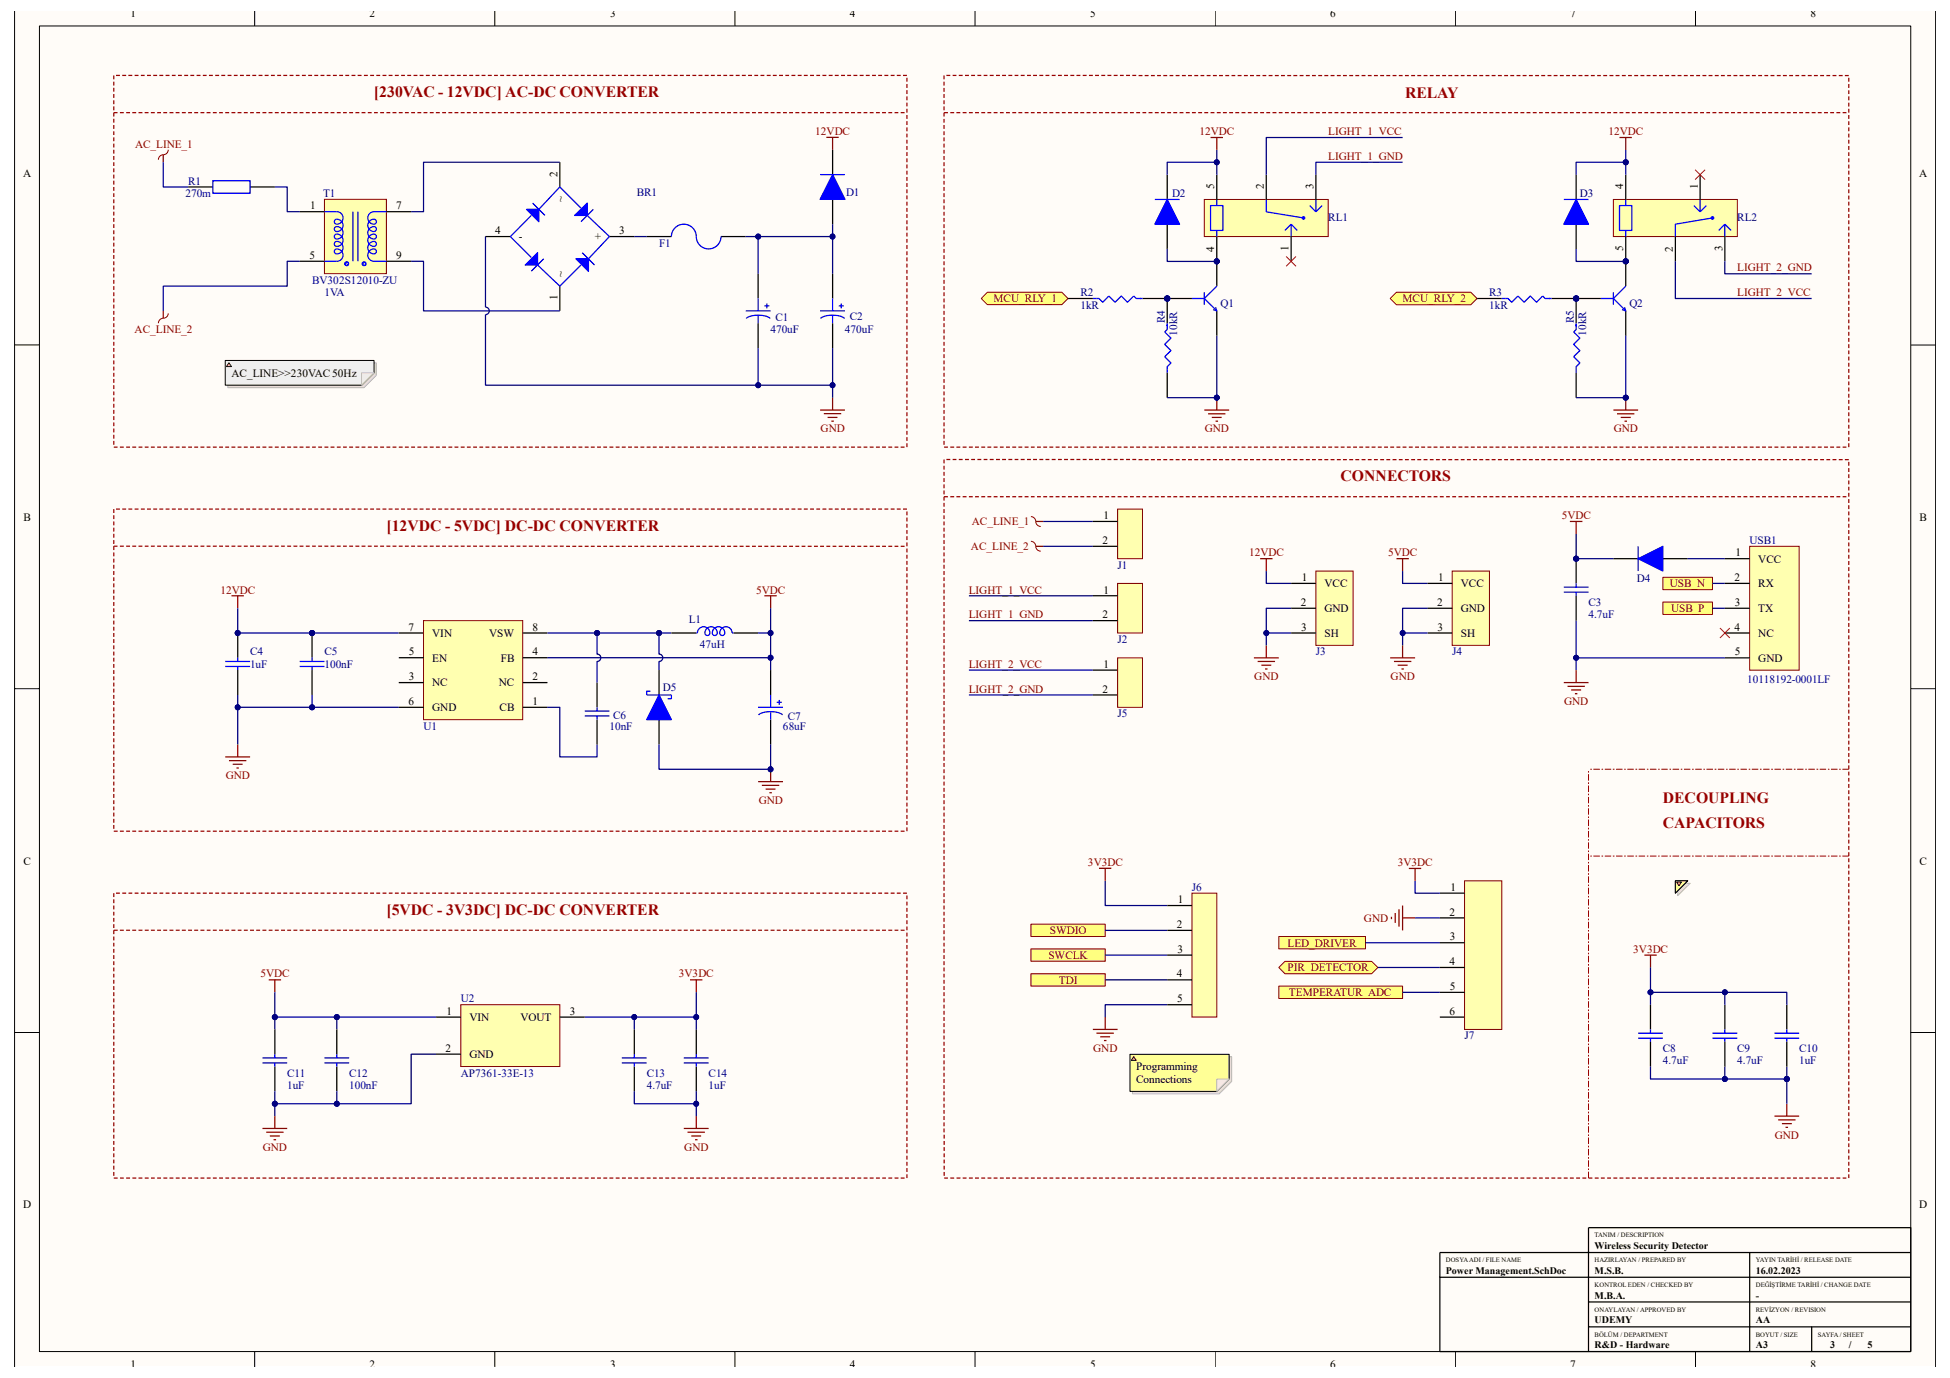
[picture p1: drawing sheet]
<svg xmlns="http://www.w3.org/2000/svg" width="297mm" height="210mm" viewBox="0 0 297 210" stroke-linecap="round" stroke-linejoin="round" font-family="sans-serif">
<defs><g id="words">
<g font-size="2.4" fill="#980000">
<text x="57" y="14.8">[230VAC - 12VDC] AC-DC CONVERTER</text>
<text x="214" y="15">RELAY</text>
<text x="204.2" y="73.3">CONNECTORS</text>
<text x="58.9" y="80.9">[12VDC - 5VDC] DC-DC CONVERTER</text>
<text x="253.3" y="122.4">DECOUPLING</text>
<text x="253.3" y="126.2">CAPACITORS</text>
<text x="58.9" y="139.4">[5VDC - 3V3DC] DC-DC CONVERTER</text>
</g>
<g font-size="1.7">
<text x="19.9" y="2.6">1</text>
<text x="56.3" y="2.6">2</text>
<text x="92.9" y="2.6">3</text>
<text x="129.5" y="2.6">4</text>
<text x="166.1" y="2.6">5</text>
<text x="202.6" y="2.6">6</text>
<text x="239.2" y="2.6">7</text>
<text x="275.8" y="2.6">8</text>
<text x="3.5" y="27">A</text>
<text x="84.9" y="27" transform="rotate(-90 84.9 27)">2</text>
<text x="185" y="28.9" transform="rotate(-90 185 28.9)">5</text>
<text x="192.5" y="28.9" transform="rotate(-90 192.5 28.9)">2</text>
<text x="200.1" y="28.9" transform="rotate(-90 200.1 28.9)">3</text>
<text x="247.3" y="28.9" transform="rotate(-90 247.3 28.9)">4</text>
<text x="258.6" y="28.9" transform="rotate(-90 258.6 28.9)">1</text>
<text x="292.3" y="27">A</text>
<text x="47.3" y="31.9">1</text>
<text x="60.4" y="31.9">7</text>
<text x="75.4" y="35.7">4</text>
<text x="85.9" y="30.7" transform="rotate(-90 85.9 30.7)">~</text>
<text x="94.3" y="35.7">3</text>
<text x="47.2" y="39.5">5</text>
<text x="60.4" y="39.5">9</text>
<text x="79.1" y="36.6">-</text>
<text x="90.6" y="36.6">+</text>
<text x="185" y="38.4" transform="rotate(-90 185 38.4)">4</text>
<text x="196.3" y="38.2" transform="rotate(-90 196.3 38.2)">1</text>
<text x="247.3" y="38.3" transform="rotate(-90 247.3 38.3)">5</text>
<text x="254.8" y="38.3" transform="rotate(-90 254.8 38.3)">2</text>
<text x="262.4" y="38.3" transform="rotate(-90 262.4 38.3)">3</text>
<text x="84.9" y="45.8" transform="rotate(-90 84.9 45.8)">1</text>
<text x="85.9" y="42.3" transform="rotate(-90 85.9 42.3)">~</text>
<text x="35.3" y="57.4">AC_LINE&gt;&gt;230VAC 50Hz</text>
<text x="3.6" y="79.4">B</text>
<text x="167.9" y="82.9">2</text>
<text x="168.1" y="79.1">1</text>
<text x="292.4" y="79.4">B</text>
<text x="198.3" y="88.5">1</text>
<text x="201.8" y="89.5">VCC</text>
<text x="219.1" y="88.5">1</text>
<text x="222.5" y="89.5">VCC</text>
<text x="264.2" y="88.5">2</text>
<text x="264.3" y="84.8">1</text>
<text x="267.8" y="85.7">VCC</text>
<text x="267.8" y="89.5">RX</text>
<text x="167.9" y="94.2">2</text>
<text x="168.1" y="90.4">1</text>
<text x="198.1" y="92.3">2</text>
<text x="201.8" y="93.3">GND</text>
<text x="218.9" y="92.3">2</text>
<text x="222.5" y="93.3">GND</text>
<text x="264.3" y="92.3">3</text>
<text x="267.8" y="93.3">TX</text>
<text x="62.2" y="96.1">7</text>
<text x="62.3" y="99.9">5</text>
<text x="65.8" y="100.8">EN</text>
<text x="65.8" y="97">VIN</text>
<text x="74.5" y="97">VSW</text>
<text x="76.3" y="100.8">FB</text>
<text x="81.1" y="99.9">4</text>
<text x="81.1" y="96.1">8</text>
<text x="168.1" y="101.8">1</text>
<text x="198.2" y="96.1">3</text>
<text x="201.8" y="97">SH</text>
<text x="219" y="96.1">3</text>
<text x="222.5" y="97">SH</text>
<text x="264.2" y="96.1">4</text>
<text x="264.3" y="99.9">5</text>
<text x="267.8" y="97">NC</text>
<text x="267.8" y="100.8">GND</text>
<text x="62.2" y="107.4">6</text>
<text x="62.3" y="103.7">3</text>
<text x="65.8" y="104.6">NC</text>
<text x="76" y="104.6">NC</text>
<text x="81.1" y="107.4">1</text>
<text x="81.1" y="103.7">2</text>
<text x="167.9" y="105.5">2</text>
<text x="65.8" y="108.4">GND</text>
<text x="76.1" y="108.4">CB</text>
<text x="3.6" y="131.7">C</text>
<text x="292.4" y="131.7">C</text>
<text x="179.4" y="137.6">1</text>
<text x="220.9" y="135.7">1</text>
<text x="179.3" y="141.4">2</text>
<text x="220.8" y="139.5">2</text>
<text x="220.9" y="143.3">3</text>
<text x="179.3" y="148.9">4</text>
<text x="179.3" y="145.2">3</text>
<text x="220.8" y="147.1">4</text>
<text x="68" y="154.6">1</text>
<text x="71.5" y="155.6">VIN</text>
<text x="79.3" y="155.6">VOUT</text>
<text x="86.8" y="154.6">3</text>
<text x="179.3" y="152.7">5</text>
<text x="220.8" y="154.6">6</text>
<text x="220.8" y="150.9">5</text>
<text x="67.9" y="160.3">2</text>
<text x="71.5" y="161.2">GND</text>
<text x="173.1" y="163.1">Programming</text>
<text x="173.1" y="165">Connections</text>
<text x="3.5" y="184.1">D</text>
<text x="292.4" y="184.1">D</text>
<text x="19.9" y="208.4">1</text>
<text x="56.3" y="208.4">2</text>
<text x="92.9" y="208.4">3</text>
<text x="129.5" y="208.4">4</text>
<text x="166.1" y="208.4">5</text>
<text x="202.6" y="208.4">6</text>
<text x="239.2" y="208.4">7</text>
<text x="275.8" y="208.4">8</text>
</g>
<g font-size="1.7" fill="#800000">
<text x="20.6" y="22.5">AC_LINE_1</text>
<text x="124.2" y="20.6">12VDC</text>
<text x="182.7" y="20.6">12VDC</text>
<text x="202.3" y="20.6">LIGHT_1_VCC</text>
<text x="245" y="20.6">12VDC</text>
<text x="202.3" y="24.4">LIGHT_1_GND</text>
<text x="264.6" y="41.4">LIGHT_2_GND</text>
<text x="151.4" y="46.1">MCU_RLY_1</text>
<text x="213.7" y="46.1">MCU_RLY_2</text>
<text x="264.6" y="45.1">LIGHT_2_VCC</text>
<text x="20.5" y="50.8">AC_LINE_2</text>
<text x="125" y="65.9">GND</text>
<text x="183.5" y="65.9">GND</text>
<text x="245.8" y="65.9">GND</text>
<text x="147.9" y="83.8">AC_LINE_2</text>
<text x="148" y="80.1">AC_LINE_1</text>
<text x="237.9" y="79.1">5VDC</text>
<text x="190.3" y="84.8">12VDC</text>
<text x="211.5" y="84.8">5VDC</text>
<text x="254.4" y="89.5">USB_N</text>
<text x="33.6" y="90.4">12VDC</text>
<text x="115.2" y="90.4">5VDC</text>
<text x="147.6" y="90.4">LIGHT_1_VCC</text>
<text x="147.6" y="94.2">LIGHT_1_GND</text>
<text x="254.5" y="93.3">USB_P</text>
<text x="147.6" y="101.8">LIGHT_2_VCC</text>
<text x="147.6" y="105.5">LIGHT_2_GND</text>
<text x="191.1" y="103.7">GND</text>
<text x="211.8" y="103.7">GND</text>
<text x="238.3" y="107.4">GND</text>
<text x="34.4" y="118.7">GND</text>
<text x="115.6" y="122.5">GND</text>
<text x="165.7" y="132">3V3DC</text>
<text x="212.9" y="132">3V3DC</text>
<text x="159.9" y="142.3">SWDIO</text>
<text x="207.8" y="140.5">GND</text>
<text x="39.7" y="148.9">5VDC</text>
<text x="103.4" y="148.9">3V3DC</text>
<text x="159.7" y="146.1">SWCLK</text>
<text x="161.3" y="149.9">TDI</text>
<text x="196.1" y="148">PIR_DETECTOR</text>
<text x="196.1" y="144.2">LED_DRIVER</text>
<text x="248.8" y="145.2">3V3DC</text>
<text x="196.3" y="151.8">TEMPERATUR_ADC</text>
<text x="166.5" y="160.3">GND</text>
<text x="270.4" y="173.5">GND</text>
<text x="40" y="175.4">GND</text>
<text x="104.2" y="175.4">GND</text>
</g>
<g font-size="1.7" fill="#000080">
<text x="28.7" y="28.1">R1</text>
<text x="97" y="29.8">BR1</text>
<text x="128.9" y="29.8">D1</text>
<text x="28.3" y="30">270m</text>
<text x="49.2" y="30">T1</text>
<text x="178.5" y="30">D2</text>
<text x="202.3" y="33.6">RL1</text>
<text x="240.6" y="30">D3</text>
<text x="264.6" y="33.6">RL2</text>
<text x="100.4" y="37.6">F1</text>
<text x="47.5" y="43.2">BV302S12010-ZU</text>
<text x="49.4" y="45.1">1VA</text>
<text x="164.6" y="47">1kR</text>
<text x="164.6" y="45.1">R2</text>
<text x="185.9" y="46.8">Q1</text>
<text x="226.9" y="47">1kR</text>
<text x="226.9" y="45.1">R3</text>
<text x="248.2" y="46.8">Q2</text>
<text x="117.4" y="50.8">470uF</text>
<text x="118.1" y="48.9">C1</text>
<text x="128.7" y="50.8">470uF</text>
<text x="129.5" y="48.7">C2</text>
<text x="177.4" y="49.3" transform="rotate(-90 177.4 49.3)">R4</text>
<text x="179.3" y="51.2" transform="rotate(-90 179.3 51.2)">10kR</text>
<text x="239.7" y="49.3" transform="rotate(-90 239.7 49.3)">R5</text>
<text x="241.6" y="51.2" transform="rotate(-90 241.6 51.2)">10kR</text>
<text x="266.5" y="82.9">USB1</text>
<text x="170.2" y="86.7">J1</text>
<text x="249.3" y="88.7">D4</text>
<text x="104.9" y="95">L1</text>
<text x="242" y="94.2">4.7uF</text>
<text x="242" y="92.3">C3</text>
<text x="38.1" y="101.8">1uF</text>
<text x="38.1" y="99.9">C4</text>
<text x="49.4" y="101.8">100nF</text>
<text x="49.4" y="99.9">C5</text>
<text x="106.6" y="98.7">47uH</text>
<text x="170.2" y="98">J2</text>
<text x="200.4" y="99.9">J3</text>
<text x="221.2" y="99.9">J4</text>
<text x="101" y="105.3">D5</text>
<text x="266.1" y="104">10118192-0001LF</text>
<text x="64.5" y="111.2">U1</text>
<text x="92.8" y="111.2">10nF</text>
<text x="93.4" y="109.5">C6</text>
<text x="119.3" y="111.2">68uF</text>
<text x="120" y="109.7">C7</text>
<text x="170.2" y="109.3">J5</text>
<text x="181.6" y="135.7">J6</text>
<text x="70.2" y="152.7">U2</text>
<text x="223.1" y="158.4">J7</text>
<text x="253.3" y="160.3">C8</text>
<text x="264.6" y="160.3">C9</text>
<text x="274.1" y="160.3">C10</text>
<text x="43.7" y="165.9">1uF</text>
<text x="43.7" y="164.1">C11</text>
<text x="53.2" y="164.1">C12</text>
<text x="53.2" y="165.9">100nF</text>
<text x="70.2" y="164.1">AP7361-33E-13</text>
<text x="98.5" y="164.1">C13</text>
<text x="98.5" y="165.9">4.7uF</text>
<text x="107.9" y="165.9">1uF</text>
<text x="107.9" y="164.1">C14</text>
<text x="253.3" y="162.2">4.7uF</text>
<text x="264.6" y="162.2">4.7uF</text>
<text x="274.1" y="162.2">1uF</text>
</g>
<g font-size="1.5">
<text x="242.9" y="190.3">Wireless Security Detector</text>
<text x="220.3" y="194.1">Power Management.SchDoc</text>
<text x="242.9" y="194.1">M.S.B.</text>
<text x="242.9" y="197.9">M.B.A.</text>
<text x="267.5" y="194.1">16.02.2023</text>
<text x="267.5" y="197.9">-</text>
<text x="242.9" y="201.7">UDEMY</text>
<text x="267.5" y="201.7">AA</text>
<text x="242.9" y="205.4">R&amp;D - Hardware</text>
<text x="267.5" y="205.4">A3</text>
<text x="278.8" y="205.4">3</text>
<text x="281.6" y="205.4">/</text>
<text x="284.5" y="205.4">5</text>
</g>
<g font-size="1">
<text x="242.9" y="188.6">TANIM / DESCRIPTION</text>
<text x="220.3" y="192.3">DOSYA ADI / FILE NAME</text>
<text x="242.9" y="192.3">HAZIRLAYAN / PREPARED BY</text>
<text x="242.9" y="196.1">KONTROL EDEN / CHECKED BY</text>
<text x="267.5" y="192.3">YAYIN TARİHİ / RELEASE DATE</text>
<text x="267.5" y="196.1">DEĞİŞTİRME TARİHİ / CHANGE DATE</text>
<text x="242.9" y="199.9">ONAYLAYAN / APPROVED BY</text>
<text x="242.9" y="203.7">BÖLÜM / DEPARTMENT</text>
<text x="267.5" y="199.9">REVİZYON / REVISION</text>
<text x="267.5" y="203.7">BOYUT / SIZE</text>
<text x="276.9" y="203.7">SAYFA / SHEET</text>
</g>
</g></defs>
<path d="M2.3 1.7h292.5v206.5h-292.5z" fill="#fffcf8"/>
<path d="M2.2 1.7v206.5M294.8 1.7v206.5" fill="none" stroke="#000" stroke-width=".15"/>
<path d="M6 4h285.1v202h-285.1z" fill="#fffcf8"/>
<g fill="none" stroke="#000" stroke-width=".15">
<path d="M6 4h285.1v202h-285.1zM38.8 1.7v2.3M75.4 1.7v2.3M111.9 1.7v2.3M148.5 1.7v2.3M185.1 1.7v2.3M221.7 1.7v2.3M258.3 1.7v2.3M2.2 52.6h3.8M291.1 52.6h3.7M2.2 104.9h3.8M291.1 104.9h3.7"/>
<path d="M2.2 157.3h3.8M291.1 157.3h3.7M38.8 206v2.2M75.4 206v2.2M111.9 206v2.2M148.5 206v2.2M185.1 206v2.2M221.7 206v2.2M258.3 206v2.2"/>
</g>
<g fill="none" stroke="#000" stroke-width=".19">
<path d="M28.7 28.5h3.7M38.1 28.5h3.8M98.5 36h3.8M109.8 36h3.8M115.5 41.7v3.8M115.5 49.3v3.7M126.8 41.7v3.8M126.8 49.3v3.7M100.4 102.1v3.8M100.4 109.7v3.8M219.3 194.6v-3.7h22.7v15.1M242 198.4h49.1"/>
<path d="M266.5 190.9v15.1M291.1 190.9h-49.1v-3.8h49.1v18.9h-71.8v-11.4h71.8M242 202.2h49.1M276 202.2v3.8"/>
</g>
<g fill="none" stroke="#00f" stroke-width=".19">
<path d="M32.4 27.5h5.7v1.9h-5.7zM102.3 36a1.89 1.89 0 0 1 1.9-1.8 1.89 1.89 0 0 1 1.9 1.8 1.88 1.88 0 0 0 1.8 1.9 1.88 1.88 0 0 0 1.9-1.9M113.6 47.4h3.8M113.7 48.5a3.5 3.5 0 0 1 3.6 0M115.5 45.5v1.9M115.5 48.1v1.2M116.4 46.6h.8M116.8 46.2v.8M124.9 47.4h3.8M125 48.5a3.5 3.5 0 0 1 3.6 0M126.8 45.5v1.9M126.8 48.1v1.2"/>
<path d="M127.8 46.6h.7M128.1 46.2v.8"/>
</g>
<path d="M25.6 22.8a.89 .89 0 0 1-1 .8l-.4 .4-.1 .3M25.6 47.8a.88 .88 0 0 1-1 .8l-.4 .4-.1 .3" fill="none" stroke="#800000" stroke-width=".15"/>
<g fill="none" stroke="#800000" stroke-width=".19">
<path d="M24.9 23.6v1.1M125.9 20.9h1.9M126.8 20.9v1.9M24.9 47.4v1.1M124.9 62.5h3.8M125.5 63h2.6M126.1 63.6h1.5M126.6 64.2h.4M126.8 60.6v1.9M35.3 90.8h1.8M36.2 90.8v1.9M34.3 115.3h3.8"/>
<path d="M34.9 115.9h2.6M35.5 116.5h1.5M36 117h.4M36.2 113.5v1.8"/>
</g>
<g fill="none" stroke="#980000" stroke-width=".19">
<path d="M17.3 11.5v.6M17.3 12.4v.6M17.3 13.4v.6M17.3 14.3v.6M17.3 15.3v.6M17.3 16.2v.6M17.3 18.1v.6M17.3 19.1v.5M17.7 11.5h.6M17.9 17.2h-.6v.6M18.3 17.2h.6M18.6 11.5h.6"/>
<path d="M19.2 17.2h.6M19.6 11.5h.5M20.1 17.2h.6M20.5 11.5h.6M21.1 17.2h.6M21.5 11.5h.5M22 17.2h.6M22.4 11.5h.6M23 17.2h.6M23.3 11.5h.6M23.9 17.2h.6M24.3 11.5h.6"/>
<path d="M24.9 17.2h.6M25.2 11.5h.6M25.8 17.2h.6M26.2 11.5h.6M26.8 17.2h.5M27.1 11.5h.6M27.7 17.2h.6M28.1 11.5h.6M28.7 17.2h.5M29 11.5h.6M29.6 17.2h.6M29.9 11.5h.6"/>
<path d="M30.5 17.2h.6M30.9 11.5h.6M31.5 17.2h.6M31.8 11.5h.6M32.4 17.2h.6M32.8 11.5h.6M33.4 17.2h.5M33.7 11.5h.6M34.3 17.2h.6M34.7 11.5h.6M35.3 17.2h.6M35.6 11.5h.6"/>
<path d="M36.2 17.2h.6M36.6 11.5h.5M37.1 17.2h.6M37.5 11.5h.6M38.1 17.2h.6M38.4 11.5h.6M39 17.2h.6M39.4 11.5h.6M40 17.2h.6M40.3 11.5h.6M40.9 17.2h.6M41.3 11.5h.6"/>
<path d="M41.9 17.2h.6M42.2 11.5h.6M42.8 17.2h.6M43.2 11.5h.5M43.7 17.2h.6M44.1 11.5h.6M44.7 17.2h.6M45.1 11.5h.5M45.6 17.2h.6M46 11.5h.6M46.6 17.2h.6M46.9 11.5h.6"/>
<path d="M47.5 17.2h.6M47.9 11.5h.6M48.5 17.2h.6M48.8 11.5h.6M49.4 17.2h.6M49.8 11.5h.6M50.4 17.2h.5M50.7 11.5h.6M51.3 17.2h.6M51.7 11.5h.6M52.3 17.2h.5M52.6 11.5h.6"/>
<path d="M53.2 17.2h.6M53.5 11.5h.6M54.1 17.2h.6M54.5 11.5h.6M55.1 17.2h.6M55.4 11.5h.6M56 17.2h.6M56.4 11.5h.6M57 17.2h.5M57.3 11.5h.6M57.9 17.2h.6M58.3 11.5h.6"/>
<path d="M58.9 17.2h.6M59.2 11.5h.6M59.8 17.2h.6M60.2 11.5h.5M60.7 17.2h.6M61.1 11.5h.6M61.7 17.2h.6M62 11.5h.6M62.6 17.2h.6M63 11.5h.6M63.6 17.2h.6M63.9 11.5h.6"/>
<path d="M64.5 17.2h.6M64.9 11.5h.6M65.5 17.2h.6M65.8 11.5h.6M66.4 17.2h.6M66.8 11.5h.5M67.3 17.2h.6M67.7 11.5h.6M68.3 17.2h.6M68.6 11.5h.6M69.2 17.2h.6M69.6 11.5h.6"/>
<path d="M70.2 17.2h.6M70.5 11.5h.6M71.1 17.2h.6M71.5 11.5h.6M72.1 17.2h.6M72.4 11.5h.6M73 17.2h.6M73.4 11.5h.6M74 17.2h.5M74.3 11.5h.6M74.9 17.2h.6M75.3 11.5h.5"/>
<path d="M75.8 17.2h.6M76.2 11.5h.6M76.8 17.2h.6M77.1 11.5h.6M77.7 17.2h.6M78.1 11.5h.6M78.7 17.2h.6M79 11.5h.6M79.6 17.2h.6M80 11.5h.6M80.6 17.2h.5M80.9 11.5h.6"/>
<path d="M81.5 17.2h.6M81.9 11.5h.6M82.5 17.2h.5M82.8 11.5h.6M83.4 17.2h.6M83.8 11.5h.5M84.3 17.2h.6M84.7 11.5h.6M85.3 17.2h.6M85.6 11.5h.6M86.2 17.2h.6M86.6 11.5h.6"/>
<path d="M87.2 17.2h.6M87.5 11.5h.6M88.1 17.2h.6M88.5 11.5h.6M89.1 17.2h.6M89.4 11.5h.6M90 17.2h.6M90.4 11.5h.5M90.9 17.2h.6M91.3 11.5h.6M91.9 17.2h.6M92.2 11.5h.6"/>
<path d="M92.8 17.2h.6M93.2 11.5h.6M93.8 17.2h.6M94.1 11.5h.6M94.7 17.2h.6M95.1 11.5h.6M95.7 17.2h.6M96 11.5h.6M96.6 17.2h.6M97 11.5h.6M97.6 17.2h.5M97.9 11.5h.6"/>
<path d="M98.5 17.2h.6M98.8 11.5h.6M99.4 17.2h.6M99.8 11.5h.6M100.4 17.2h.6M100.7 11.5h.6M101.3 17.2h.6M101.7 11.5h.6M102.3 17.2h.6M102.6 11.5h.6M103.2 17.2h.6M103.6 11.5h.6"/>
<path d="M104.2 17.2h.6M104.5 11.5h.6M105.1 17.2h.6M105.5 11.5h.6M106.1 17.2h.5M106.4 11.5h.6M107 17.2h.6M107.4 11.5h.5M107.9 17.2h.6M108.3 11.5h.6M108.9 17.2h.6M109.2 11.5h.6"/>
<path d="M109.8 17.2h.6M110.2 11.5h.6M110.8 17.2h.6M111.1 11.5h.6M111.7 17.2h.6M112.1 11.5h.6M112.7 17.2h.6M113 11.5h.6M113.6 17.2h.6M114 11.5h.6M114.6 17.2h.5M114.9 11.5h.6"/>
<path d="M115.5 17.2h.6M115.8 11.5h.6M116.4 17.2h.6M116.8 11.5h.6M117.4 17.2h.6M117.7 11.5h.6M118.3 17.2h.6M118.7 11.5h.6M119.3 17.2h.6M119.6 11.5h.6M120.2 17.2h.6M120.6 11.5h.6"/>
<path d="M121.2 17.2h.5M121.5 11.5h.6M122.1 17.2h.6M122.4 11.5h.6M123 17.2h.6M123.4 11.5h.6M124 17.2h.6M124.4 11.5h.5M124.9 17.2h.6M125.3 11.5h.6M125.9 17.2h.6M126.2 11.5h.6"/>
<path d="M126.8 17.2h.6M127.2 11.5h.6M127.8 17.2h.6M128.1 11.5h.6M128.7 17.2h.6M129 11.5h.6M129.6 17.2h.6M130 11.5h.6M130.6 17.2h.6M131 11.5h.5M131.5 17.2h.6M131.9 11.5h.6"/>
<path d="M132.5 17.2h.6M132.8 11.5h.6M133.4 17.2h.6M133.8 11.5h.6M134.4 17.2h.6M134.7 11.5h.6M135.3 17.2h.6M135.7 11.5h.6M136.3 17.2h.5M136.6 11.5h.6M137.2 17.2h.6M137.6 11.5h.6"/>
<path d="M138.2 11.9v.5M138.2 12.8v.6M138.2 13.7v.6M138.2 14.7v.6M138.2 15.6v.6M138.2 16.6v.6M138.2 17.5v.6M138.2 18.5v.6M138.2 19.4v.6M17.3 20v.6M17.3 20.9v.6M17.3 21.9v.6"/>
<path d="M17.3 22.8v.6M17.3 23.8v.6M17.3 24.7v.6M17.3 25.7v.5M17.3 26.6v.6M17.3 27.5v.6M17.3 28.5v.6M17.3 29.4v.6M17.3 30.4v.6M17.3 31.3v.6M17.3 32.3v.6M17.3 33.2v.6"/>
<path d="M17.3 34.2v.5M17.3 35.1v.6M17.3 36v.6M17.3 37v.6M17.3 37.9v.6M17.3 38.9v.6M17.3 39.8v.6M138.2 20.4v.5M138.2 21.3v.6M138.2 22.2v.6M138.2 23.2v.6M138.2 24.1v.6"/>
<path d="M138.2 25.1v.6M138.2 26v.6M138.2 27v.6M138.2 27.9v.6M138.2 28.9v.5M138.2 29.8v.6M138.2 30.7v.6M138.2 31.7v.6M138.2 32.6v.6M138.2 33.6v.6M138.2 34.5v.6M138.2 35.5v.5"/>
<path d="M138.2 36.4v.6M138.2 37.3v.6M138.2 38.3v.6M138.2 39.2v.6M17.3 42.7v.5M17.3 43.6v.6M17.3 44.5v.6M17.3 45.5v.6M17.3 46.4v.6M17.3 47.4v.6M17.3 48.3v.6M17.3 49.3v.5"/>
<path d="M17.3 50.2v.6M17.3 51.1v.6M17.3 52.1v.6M17.3 53v.6M17.3 54v.6M17.3 54.9v.6M17.3 55.9v.6M17.3 56.8v.6M17.3 57.7v.6M17.3 58.7v.6M17.3 59.6v.6M17.3 40.8v.6"/>
<path d="M17.3 41.7v.6M138.2 40.2v.6M138.2 41.1v.6M138.2 42.1v.6M138.2 43v.6M138.2 43.9v.6M138.2 44.9v.6M138.2 45.8v.6M138.2 46.8v.6M138.2 47.7v.6M138.2 48.7v.6M138.2 49.6v.6"/>
<path d="M138.2 50.6v.5M138.2 51.5v.6M138.2 52.5v.5M138.2 53.4v.6M138.2 54.3v.6M138.2 55.3v.6M138.2 56.2v.6M138.2 57.2v.6M138.2 58.1v.6M138.2 59.1v.5M138.2 60v.6M17.3 60.6v.6"/>
<path d="M17.3 61.5v.6M17.3 62.5v.6M17.3 63.4v.6M17.3 64.4v.5M17.3 65.3v.6M17.3 66.3v.5M17.3 67.2v.6M17.3 68.1h.6M17.3 77.6v.6M17.3 78.5v.6M17.3 79.5v.6M17.7 77.6h.6"/>
<path d="M18.3 68.1h.6M18.6 77.6h.6M19.2 68.1h.6M19.6 77.6h.5M20.1 68.1h.6M20.5 77.6h.6M21.1 68.1h.6M21.5 77.6h.6M22.1 68.1h.5M22.4 77.6h.6M23 68.1h.6M23.3 77.6h.6"/>
<path d="M23.9 68.1h.6M24.3 77.6h.6M24.9 68.1h.6M25.2 77.6h.6M25.8 68.1h.6M26.2 77.6h.6M26.8 68.1h.5M27.1 77.6h.6M27.7 68.1h.6M28.1 77.6h.6M28.7 68.1h.5M29 77.6h.6"/>
<path d="M29.6 68.1h.6M29.9 77.6h.6M30.5 68.1h.6M30.9 77.6h.6M31.5 68.1h.6M31.8 77.6h.6M32.4 68.1h.6M32.8 77.6h.6M33.4 68.1h.6M33.7 77.6h.6M34.3 68.1h.6M34.7 77.6h.6"/>
<path d="M35.3 68.1h.6M35.6 77.6h.6M36.2 68.1h.6M36.6 77.6h.5M37.1 68.1h.6M37.5 77.6h.6M38.1 68.1h.6M38.4 77.6h.6M39 68.1h.6M39.4 77.6h.6M40 68.1h.6M40.3 77.6h.6"/>
<path d="M40.9 68.1h.6M41.3 77.6h.6M41.9 68.1h.6M42.2 77.6h.6M42.8 68.1h.6M43.2 77.6h.5M43.7 68.1h.6M44.1 77.6h.6M44.7 68.1h.6M45.1 77.6h.5M45.6 68.1h.6M46 77.6h.6"/>
<path d="M46.6 68.1h.6M46.9 77.6h.6M47.5 68.1h.6M47.9 77.6h.6M48.5 68.1h.6M48.8 77.6h.6M49.4 68.1h.6M49.8 77.6h.6M50.4 68.1h.5M50.7 77.6h.6M51.3 68.1h.6M51.7 77.6h.6"/>
<path d="M52.3 68.1h.5M52.6 77.6h.6M53.2 68.1h.6M53.5 77.6h.6M54.1 68.1h.6M54.5 77.6h.6M55.1 68.1h.6M55.4 77.6h.6M56 68.1h.6M56.4 77.6h.6M57 68.1h.5M57.3 77.6h.6"/>
<path d="M57.9 68.1h.6M58.3 77.6h.6M58.9 68.1h.6M59.2 77.6h.6M59.8 68.1h.6M60.2 77.6h.5M60.7 68.1h.6M61.1 77.6h.6M61.7 68.1h.6M62 77.6h.6M62.6 68.1h.6M63 77.6h.6"/>
<path d="M63.6 68.1h.6M63.9 77.6h.6M64.5 68.1h.6M64.9 77.6h.6M65.5 68.1h.6M65.8 77.6h.6M66.4 68.1h.6M66.8 77.6h.5M67.3 68.1h.6M67.7 77.6h.6M68.3 68.1h.6M68.6 77.6h.6"/>
<path d="M69.2 68.1h.6M69.6 77.6h.6M70.2 68.1h.6M70.5 77.6h.6M71.1 68.1h.6M71.5 77.6h.6M72.1 68.1h.6M72.4 77.6h.6M73 68.1h.6M73.4 77.6h.6M74 68.1h.5M74.3 77.6h.6"/>
<path d="M74.9 68.1h.6M75.3 77.6h.5M75.8 68.1h.6M76.2 77.6h.6M76.8 68.1h.6M77.1 77.6h.6M77.7 68.1h.6M78.1 77.6h.6M78.7 68.1h.6M79 77.6h.6M79.6 68.1h.6M80 77.6h.6"/>
<path d="M80.6 68.1h.5M80.9 77.6h.6M81.5 68.1h.6M81.9 77.6h.6M82.5 68.1h.5M82.8 77.6h.6M83.4 68.1h.6M83.8 77.6h.5M84.3 68.1h.6M84.7 77.6h.6M85.3 68.1h.6M85.6 77.6h.6"/>
<path d="M86.2 68.1h.6M86.6 77.6h.6M87.2 68.1h.6M87.5 77.6h.6M88.1 68.1h.6M88.5 77.6h.6M89.1 68.1h.6M89.4 77.6h.6M90 68.1h.6M90.4 77.6h.5M90.9 68.1h.6M91.3 77.6h.6"/>
<path d="M91.9 68.1h.6M92.2 77.6h.6M92.8 68.1h.6M93.2 77.6h.6M93.8 68.1h.6M94.1 77.6h.6M94.7 68.1h.6M95.1 77.6h.6M95.7 68.1h.6M96 77.6h.6M96.6 68.1h.6M97 77.6h.6"/>
<path d="M97.6 68.1h.5M97.9 77.6h.6M98.5 68.1h.6M98.8 77.6h.6M99.4 68.1h.6M99.8 77.6h.6M100.4 68.1h.6M100.7 77.6h.6M101.3 68.1h.6M101.7 77.6h.6M102.3 68.1h.6M102.6 77.6h.6"/>
<path d="M103.2 68.1h.6M103.6 77.6h.6M104.2 68.1h.6M104.5 77.6h.6M105.1 68.1h.6M105.5 77.6h.6M106.1 68.1h.5M106.4 77.6h.6M107 68.1h.6M107.4 77.6h.5M107.9 68.1h.6M108.3 77.6h.6"/>
<path d="M108.9 68.1h.6M109.2 77.6h.6M109.8 68.1h.6M110.2 77.6h.6M110.8 68.1h.6M111.1 77.6h.6M111.7 68.1h.6M112.1 77.6h.6M112.7 68.1h.6M113 77.6h.6M113.6 68.1h.6M114 77.6h.6"/>
<path d="M114.6 68.1h.5M114.9 77.6h.6M115.5 68.1h.6M115.8 77.6h.6M116.4 68.1h.6M116.8 77.6h.6M117.4 68.1h.6M117.7 77.6h.6M118.3 68.1h.6M118.7 77.6h.6M119.3 68.1h.6M119.6 77.6h.6"/>
<path d="M120.2 68.1h.6M120.6 77.6h.6M121.2 68.1h.5M121.5 77.6h.6M122.1 68.1h.6M122.4 77.6h.6M123 68.1h.6M123.4 77.6h.6M124 68.1h.6M124.4 77.6h.5M124.9 68.1h.6M125.3 77.6h.6"/>
<path d="M125.9 68.1h.6M126.2 77.6h.6M126.8 68.1h.6M127.2 77.6h.6M127.8 68.1h.6M128.1 77.6h.6M128.7 68.1h.6M129 77.6h.6M129.6 68.1h.6M130 77.6h.6M130.6 68.1h.6M131 77.6h.5"/>
<path d="M131.5 68.1h.6M131.9 77.6h.6M132.5 68.1h.6M132.8 77.6h.6M133.4 68.1h.6M133.8 77.6h.6M134.4 68.1h.6M134.7 77.6h.6M135.3 68.1h.6M135.7 77.6h.6M136.3 68.1h.5M136.6 77.6h.6"/>
<path d="M137.2 68.1h.6M137.6 77.6h.6M138.2 77.9v.6M138.2 78.9v.6M138.2 79.8v.6M138.2 60.9v.6M138.2 61.9v.6M138.2 62.8v.6M138.2 63.8v.6M138.2 64.7v.6M138.2 65.7v.6M138.2 66.6v.6"/>
<path d="M138.2 67.5v.6M17.3 86.1v.6M17.3 87v.6M17.3 88v.5M17.3 88.9v.6M17.3 89.9v.5M17.3 90.8v.6M17.3 91.7v.6M17.3 92.7v.6M17.3 93.6v.6M17.3 94.6v.6M17.3 95.5v.6"/>
<path d="M17.3 96.5v.5M17.3 97.4v.6M17.3 98.3v.6M17.3 99.3v.6M17.3 80.4v.6M17.3 81.3v.6M17.3 82.3v.6M17.3 84.2v.6M17.3 85.1v.6M17.9 83.2h-.6v.6M18.3 83.2h.6M19.2 83.2h.6"/>
<path d="M20.1 83.2h.6M21.1 83.2h.6M22.1 83.2h.5M23 83.2h.6M23.9 83.2h.6M24.9 83.2h.6M25.8 83.2h.6M26.8 83.2h.5M27.7 83.2h.6M28.7 83.2h.5M29.6 83.2h.6M30.5 83.2h.6"/>
<path d="M31.5 83.2h.6M32.4 83.2h.6M33.4 83.2h.6M34.3 83.2h.6M35.3 83.2h.6M36.2 83.2h.6M37.1 83.2h.6M38.1 83.2h.6M39 83.2h.6M40 83.2h.6M40.9 83.2h.6M41.9 83.2h.6"/>
<path d="M42.8 83.2h.6M43.7 83.2h.6M44.7 83.2h.6M45.6 83.2h.6M46.6 83.2h.6M47.5 83.2h.6M48.5 83.2h.6M49.4 83.2h.6M50.4 83.2h.5M51.3 83.2h.6M52.3 83.2h.5M53.2 83.2h.6"/>
<path d="M54.1 83.2h.6M55.1 83.2h.6M56 83.2h.6M57 83.2h.5M57.9 83.2h.6M58.9 83.2h.6M59.8 83.2h.6M60.7 83.2h.6M61.7 83.2h.6M62.6 83.2h.6M63.6 83.2h.6M64.5 83.2h.6"/>
<path d="M65.5 83.2h.6M66.4 83.2h.6M67.3 83.2h.6M68.3 83.2h.6M69.2 83.2h.6M70.2 83.2h.6M71.1 83.2h.6M72.1 83.2h.6M73 83.2h.6M74 83.2h.5M74.9 83.2h.6M75.8 83.2h.6"/>
<path d="M76.8 83.2h.6M77.7 83.2h.6M78.7 83.2h.6M79.6 83.2h.6M80.6 83.2h.5M81.5 83.2h.6M82.5 83.2h.5M83.4 83.2h.6M84.3 83.2h.6M85.3 83.2h.6M86.2 83.2h.6M87.2 83.2h.6"/>
<path d="M88.1 83.2h.6M89.1 83.2h.6M90 83.2h.6M90.9 83.2h.6M91.9 83.2h.6M92.8 83.2h.6M93.8 83.2h.6M94.7 83.2h.6M95.7 83.2h.6M96.6 83.2h.6M97.6 83.2h.5M98.5 83.2h.6"/>
<path d="M99.4 83.2h.6M100.4 83.2h.6M101.3 83.2h.6M102.3 83.2h.6M103.2 83.2h.6M104.2 83.2h.6M105.1 83.2h.6M106.1 83.2h.5M107 83.2h.6M107.9 83.2h.6M108.9 83.2h.6M109.8 83.2h.6"/>
<path d="M110.8 83.2h.6M111.7 83.2h.6M112.7 83.2h.6M113.6 83.2h.6M114.6 83.2h.5M115.5 83.2h.6M116.4 83.2h.6M117.4 83.2h.6M118.3 83.2h.6M119.3 83.2h.6M120.2 83.2h.6M121.2 83.2h.5"/>
<path d="M122.1 83.2h.6M123 83.2h.6M124 83.2h.6M124.9 83.2h.6M125.9 83.2h.6M126.8 83.2h.6M127.8 83.2h.6M128.7 83.2h.6M129.6 83.2h.6M130.6 83.2h.6M131.5 83.2h.6M132.5 83.2h.6"/>
<path d="M133.4 83.2h.6M134.4 83.2h.6M135.3 83.2h.6M136.3 83.2h.5M137.2 83.2h.6M138.2 80.8v.5M138.2 81.7v.6M138.2 82.7v.5M138.2 83.6v.6M138.2 84.5v.6M138.2 85.5v.6M138.2 86.4v.6"/>
<path d="M138.2 87.4v.6M138.2 88.3v.6M138.2 89.3v.6M138.2 90.2v.6M138.2 91.1v.6M138.2 92.1v.6M138.2 93v.6M138.2 94v.6M138.2 94.9v.6M138.2 95.9v.6M138.2 96.8v.6M138.2 97.7v.6"/>
<path d="M138.2 98.7v.6M138.2 99.6v.6M17.3 100.2v.6M17.3 101.2v.6M17.3 102.1v.6M17.3 103.1v.6M17.3 104v.6M17.3 104.9v.6M17.3 105.9v.6M17.3 106.8v.6M17.3 107.8v.6M17.3 108.7v.6"/>
<path d="M17.3 109.7v.6M17.3 110.6v.6M17.3 111.5v.6M17.3 112.5v.6M17.3 113.5v.5M17.3 114.4v.6M17.3 115.3v.6M17.3 116.3v.6M17.3 117.2v.6M17.3 118.2v.5M17.3 119.1v.6M138.2 100.6v.6"/>
<path d="M138.2 101.5v.6M138.2 102.5v.6M138.2 103.4v.6M138.2 104.4v.5M138.2 105.3v.6M138.2 106.3v.5M138.2 107.2v.6M138.2 108.1v.6M138.2 109.1v.6M138.2 110v.6M138.2 111v.5M138.2 111.9v.6"/>
<path d="M138.2 112.9v.6M138.2 113.8v.6M138.2 114.7v.6M138.2 115.7v.6M138.2 116.6v.6M138.2 117.6v.6M138.2 118.5v.6M138.2 119.5v.6M17.3 120.1v.6M17.3 121v.6M17.3 121.9v.6M17.3 122.9v.6"/>
<path d="M17.3 123.8v.6M17.3 124.8v.6M17.3 125.7v.6M17.3 126.7h.6M18.3 126.7h.6M19.2 126.7h.6M20.1 126.7h.6M21.1 126.7h.6M22.1 126.7h.5M23 126.7h.6M23.9 126.7h.6M24.9 126.7h.6"/>
<path d="M25.8 126.7h.6M26.8 126.7h.6M27.7 126.7h.6M28.7 126.7h.5M29.6 126.7h.6M30.5 126.7h.6M31.5 126.7h.6M32.4 126.7h.6M33.4 126.7h.6M34.3 126.7h.6M35.3 126.7h.6M36.2 126.7h.6"/>
<path d="M37.1 126.7h.6M38.1 126.7h.6M39 126.7h.6M40 126.7h.6M40.9 126.7h.6M41.9 126.7h.6M42.8 126.7h.6M43.7 126.7h.6M44.7 126.7h.6M45.7 126.7h.5M46.6 126.7h.6M47.5 126.7h.6"/>
<path d="M48.5 126.7h.6M49.4 126.7h.6M50.4 126.7h.5M51.3 126.7h.6M52.3 126.7h.5M53.2 126.7h.6M54.1 126.7h.6M55.1 126.7h.6M56 126.7h.6M57 126.7h.6M57.9 126.7h.6M58.9 126.7h.6"/>
<path d="M59.8 126.7h.6M60.7 126.7h.6M61.7 126.7h.6M62.6 126.7h.6M63.6 126.7h.6M64.5 126.7h.6M65.5 126.7h.6M66.4 126.7h.6M67.3 126.7h.6M68.3 126.7h.6M69.2 126.7h.6M70.2 126.7h.6"/>
<path d="M71.1 126.7h.6M72.1 126.7h.6M73 126.7h.6M74 126.7h.5M74.9 126.7h.6M75.9 126.7h.5M76.8 126.7h.6M77.7 126.7h.6M78.7 126.7h.6M79.6 126.7h.6M80.6 126.7h.5M81.5 126.7h.6"/>
<path d="M82.5 126.7h.6M83.4 126.7h.6M84.3 126.7h.6M85.3 126.7h.6M86.2 126.7h.6M87.2 126.7h.6M88.1 126.7h.6M89.1 126.7h.6M90 126.7h.6M90.9 126.7h.6M91.9 126.7h.6M92.8 126.7h.6"/>
<path d="M93.8 126.7h.6M94.7 126.7h.6M95.7 126.7h.6M96.6 126.7h.6M97.6 126.7h.5M98.5 126.7h.6M99.4 126.7h.6M100.4 126.7h.6M101.3 126.7h.6M102.3 126.7h.6M103.2 126.7h.6M104.2 126.7h.6"/>
<path d="M105.1 126.7h.6M106.1 126.7h.5M107 126.7h.6M107.9 126.7h.6M108.9 126.7h.6M109.8 126.7h.6M110.8 126.7h.6M111.7 126.7h.6M112.7 126.7h.6M113.6 126.7h.6M114.6 126.7h.5M115.5 126.7h.6"/>
<path d="M116.4 126.7h.6M117.4 126.7h.6M118.3 126.7h.6M119.3 126.7h.6M120.2 126.7h.6M121.2 126.7h.5M122.1 126.7h.6M123 126.7h.6M124 126.7h.6M124.9 126.7h.6M125.9 126.7h.6M126.8 126.7h.6"/>
<path d="M127.8 126.7h.6M128.7 126.7h.6M129.6 126.7h.6M130.6 126.7h.6M131.5 126.7h.6M132.5 126.7h.6M133.4 126.7h.6M134.4 126.7h.6M135.3 126.7h.6M136.3 126.7h.5M137.2 126.7h.6M138.2 120.4v.6"/>
<path d="M138.2 121.3v.6M138.2 122.3v.6M138.2 123.2v.6M138.2 124.2v.6M138.2 125.1v.6M138.2 126.1v.6"/>
</g>
<path d="M100.4 105.9l1.9 3.8h-3.8z" fill="#00f"/>
<g fill="none" stroke="#00f" stroke-width=".19">
<path d="M106.1 96.5h.1a.94 .94 0 0 1 1.1-1 .94 .94 0 0 1 .8 1.1 .38 .38 0 0 1-.4 .2 .38 .38 0 0 1-.3-.3 .93 .93 0 0 1 1-1 .93 .93 0 0 1 .8 1.1 .38 .38 0 0 1-.4 .2 .38 .38 0 0 1-.3-.3 .94 .94 0 0 1 1-1 .94 .94 0 0 1 .9 1.1 .38 .38 0 0 1-.5 .2 .38 .38 0 0 1-.3-.3 .94 .94 0 0 1 1-1 .94 .94 0 0 1 .9 1h.2M89.1 109.1h3.7M89.1 108.4h3.7M90.9 107.8v.6M90.9 109.1v.6M99.1 105.3h-.6v.6h3.8v.6h-.6M100.4 105.9l1.9 3.8h-3.8zM115.5 107.8h3.8M115.5 108.9a3.5 3.5 0 0 1 3.7 0M117.4 105.9v1.9M117.4 108.5v1.2M118.3 107h.8"/>
<path d="M118.7 106.7v.7"/>
</g>
<path d="M102.3 96.5h3.8M111.7 96.5h3.8M90.9 104v3.8M90.9 109.7v3.8M117.4 102.1v3.8M117.4 109.7v3.8" fill="none" stroke="#000" stroke-width=".19"/>
<circle cx="36.2" cy="96.5" r=".38" fill="#000080"/>
<circle cx="36.2" cy="96.5" r=".38" fill="none" stroke="#000080" stroke-width=".15"/>
<path d="M36.2 96.5v3.7M36.2 102.1v3.8" fill="none" stroke="#000" stroke-width=".19"/>
<circle cx="36.2" cy="96.5" r=".38" fill="#000080"/>
<circle cx="36.2" cy="96.5" r=".38" fill="none" stroke="#000080" stroke-width=".15"/>
<path d="M34.3 101.6h3.8M34.3 100.8h3.8M36.2 100.2v.6M36.2 101.6v.5" fill="none" stroke="#00f" stroke-width=".19"/>
<circle cx="47.5" cy="96.5" r=".38" fill="#000080"/>
<circle cx="47.5" cy="96.5" r=".38" fill="none" stroke="#000080" stroke-width=".15"/>
<path d="M47.5 96.5v3.7M47.5 102.1v3.8" fill="none" stroke="#000" stroke-width=".19"/>
<circle cx="47.5" cy="96.5" r=".38" fill="#000080"/>
<circle cx="47.5" cy="96.5" r=".38" fill="none" stroke="#000080" stroke-width=".15"/>
<path d="M45.7 101.6h3.7M45.7 100.8h3.7M47.5 100.2v.6M47.5 101.6v.5" fill="none" stroke="#00f" stroke-width=".19"/>
<path d="M116.4 90.8h1.9M117.4 90.8v1.9" fill="none" stroke="#800000" stroke-width=".19"/>
<g fill="none" stroke="#980000" stroke-width=".19">
<path d="M17.3 136.1v.6M17.3 137v.6M17.3 138v.6M17.3 138.9v.6M17.3 139.9v.6M17.7 136.1h.6M18.6 136.1h.6M19.6 136.1h.5M20.5 136.1h.6M21.5 136.1h.6M22.4 136.1h.6M23.3 136.1h.6"/>
<path d="M24.3 136.1h.6M25.2 136.1h.6M26.2 136.1h.6M27.1 136.1h.6M28.1 136.1h.6M29 136.1h.6M29.9 136.1h.6M30.9 136.1h.6M31.8 136.1h.6M32.8 136.1h.6M33.7 136.1h.6M34.7 136.1h.6"/>
<path d="M35.6 136.1h.6M36.6 136.1h.5M37.5 136.1h.6M38.4 136.1h.6M39.4 136.1h.6M40.3 136.1h.6M41.3 136.1h.6M42.2 136.1h.6M43.2 136.1h.5M44.1 136.1h.6M45.1 136.1h.6M46 136.1h.6"/>
<path d="M46.9 136.1h.6M47.9 136.1h.6M48.8 136.1h.6M49.8 136.1h.6M50.7 136.1h.6M51.7 136.1h.6M52.6 136.1h.6M53.5 136.1h.6M54.5 136.1h.6M55.4 136.1h.6M56.4 136.1h.6M57.3 136.1h.6"/>
<path d="M58.3 136.1h.6M59.2 136.1h.6M60.2 136.1h.5M61.1 136.1h.6M62 136.1h.6M63 136.1h.6M63.9 136.1h.6M64.9 136.1h.6M65.8 136.1h.6M66.8 136.1h.5M67.7 136.1h.6M68.6 136.1h.6"/>
<path d="M69.6 136.1h.6M70.5 136.1h.6M71.5 136.1h.6M72.4 136.1h.6M73.4 136.1h.6M74.3 136.1h.6M75.3 136.1h.6M76.2 136.1h.6M77.1 136.1h.6M78.1 136.1h.6M79 136.1h.6M80 136.1h.6"/>
<path d="M80.9 136.1h.6M81.9 136.1h.6M82.8 136.1h.6M83.8 136.1h.5M84.7 136.1h.6M85.6 136.1h.6M86.6 136.1h.6M87.5 136.1h.6M88.5 136.1h.6M89.4 136.1h.6M90.4 136.1h.5M91.3 136.1h.6"/>
<path d="M92.2 136.1h.6M93.2 136.1h.6M94.1 136.1h.6M95.1 136.1h.6M96 136.1h.6M97 136.1h.6M97.9 136.1h.6M98.8 136.1h.6M99.8 136.1h.6M100.7 136.1h.6M101.7 136.1h.6M102.6 136.1h.6"/>
<path d="M103.6 136.1h.6M104.5 136.1h.6M105.5 136.1h.6M106.4 136.1h.6M107.4 136.1h.5M108.3 136.1h.6M109.2 136.1h.6M110.2 136.1h.6M111.1 136.1h.6M112.1 136.1h.6M113 136.1h.6M114 136.1h.6"/>
<path d="M114.9 136.1h.6M115.8 136.1h.6M116.8 136.1h.6M117.7 136.1h.6M118.7 136.1h.6M119.6 136.1h.6M120.6 136.1h.6M121.5 136.1h.6M122.4 136.1h.6M123.4 136.1h.6M124.4 136.1h.5M125.3 136.1h.6"/>
<path d="M126.2 136.1h.6M127.2 136.1h.6M128.1 136.1h.6M129 136.1h.6M130 136.1h.6M131 136.1h.5M131.9 136.1h.6M132.8 136.1h.6M133.8 136.1h.6M134.7 136.1h.6M135.7 136.1h.6M136.6 136.1h.6"/>
<path d="M137.6 136.1h.6M138.2 136.5v.5M138.2 137.4v.6M138.2 138.3v.6M138.2 139.3v.6M17.3 140.8v.6M17.3 142.7v.6M17.3 143.7v.5M17.3 144.6v.6M17.3 145.5v.6M17.3 146.5v.6M17.3 147.4v.6"/>
<path d="M17.3 148.4v.5M17.3 149.3v.6M17.3 150.3v.6M17.3 151.2v.6M17.3 152.1v.6M17.3 153.1v.6M17.3 154v.6M17.3 155v.6M17.3 155.9v.6M17.3 156.9v.6M17.3 157.8v.6M17.3 158.8v.5"/>
<path d="M17.3 159.7v.6M17.9 141.8h-.6v.5M18.3 141.8h.6M19.2 141.8h.6M20.1 141.8h.6M21.1 141.8h.6M22.1 141.8h.5M23 141.8h.6M23.9 141.8h.6M24.9 141.8h.6M25.8 141.8h.6M26.8 141.8h.6"/>
<path d="M27.7 141.8h.6M28.7 141.8h.5M29.6 141.8h.6M30.5 141.8h.6M31.5 141.8h.6M32.4 141.8h.6M33.4 141.8h.6M34.3 141.8h.6M35.3 141.8h.6M36.2 141.8h.6M37.1 141.8h.6M38.1 141.8h.6"/>
<path d="M39 141.8h.6M40 141.8h.6M40.9 141.8h.6M41.9 141.8h.6M42.8 141.8h.6M43.7 141.8h.6M44.7 141.8h.6M45.7 141.8h.5M46.6 141.8h.6M47.5 141.8h.6M48.5 141.8h.6M49.4 141.8h.6"/>
<path d="M50.4 141.8h.5M51.3 141.8h.6M52.3 141.8h.5M53.2 141.8h.6M54.1 141.8h.6M55.1 141.8h.6M56 141.8h.6M57 141.8h.6M57.9 141.8h.6M58.9 141.8h.6M59.8 141.8h.6M60.7 141.8h.6"/>
<path d="M61.7 141.8h.6M62.6 141.8h.6M63.6 141.8h.6M64.5 141.8h.6M65.5 141.8h.6M66.4 141.8h.6M67.3 141.8h.6M68.3 141.8h.6M69.2 141.8h.6M70.2 141.8h.6M71.1 141.8h.6M72.1 141.8h.6"/>
<path d="M73 141.8h.6M74 141.8h.5M74.9 141.8h.6M75.9 141.8h.5M76.8 141.8h.6M77.7 141.8h.6M78.7 141.8h.6M79.6 141.8h.6M80.6 141.8h.5M81.5 141.8h.6M82.5 141.8h.6M83.4 141.8h.6"/>
<path d="M84.3 141.8h.6M85.3 141.8h.6M86.2 141.8h.6M87.2 141.8h.6M88.1 141.8h.6M89.1 141.8h.6M90 141.8h.6M90.9 141.8h.6M91.9 141.8h.6M92.8 141.8h.6M93.8 141.8h.6M94.7 141.8h.6"/>
<path d="M95.7 141.8h.6M96.6 141.8h.6M97.6 141.8h.5M98.5 141.8h.6M99.4 141.8h.6M100.4 141.8h.6M101.3 141.8h.6M102.3 141.8h.6M103.2 141.8h.6M104.2 141.8h.6M105.1 141.8h.6M106.1 141.8h.5"/>
<path d="M107 141.8h.6M107.9 141.8h.6M108.9 141.8h.6M109.8 141.8h.6M110.8 141.8h.6M111.7 141.8h.6M112.7 141.8h.6M113.6 141.8h.6M114.6 141.8h.5M115.5 141.8h.6M116.4 141.8h.6M117.4 141.8h.6"/>
<path d="M118.3 141.8h.6M119.3 141.8h.6M120.2 141.8h.6M121.2 141.8h.5M122.1 141.8h.6M123 141.8h.6M124 141.8h.6M124.9 141.8h.6M125.9 141.8h.6M126.8 141.8h.6M127.8 141.8h.6M128.7 141.8h.6"/>
<path d="M129.6 141.8h.6M130.6 141.8h.6M131.5 141.8h.6M132.5 141.8h.6M133.4 141.8h.6M134.4 141.8h.6M135.3 141.8h.6M136.3 141.8h.5M137.2 141.8h.6M138.2 140.2v.6M138.2 141.2v.6M138.2 142.1v.6"/>
<path d="M138.2 143.1v.6M138.2 144v.6M138.2 144.9v.6M138.2 145.9v.6M138.2 146.8v.6M138.2 147.8v.6M138.2 148.7v.6M138.2 149.7v.6M138.2 150.6v.6M138.2 151.6v.5M138.2 152.5v.6M138.2 153.4v.6"/>
<path d="M138.2 154.4v.6M138.2 155.3v.6M138.2 156.3v.6M138.2 157.2v.6M138.2 158.2v.5M138.2 159.1v.6M17.3 160.6v.6M17.3 161.6v.6M17.3 162.5v.6M17.3 163.5v.6M17.3 164.4v.6M17.3 165.4v.5"/>
<path d="M17.3 166.3v.6M17.3 167.2v.6M17.3 168.2v.6M17.3 169.1v.6M17.3 170.1v.6M17.3 171v.6M17.3 172v.6M17.3 172.9v.6M17.3 173.9v.6M17.3 174.8v.6M17.3 175.7v.6M17.3 176.7v.6"/>
<path d="M17.3 177.6v.6M17.3 178.6v.6M17.3 179.5h.6M18.3 179.5h.6M19.2 179.5h.6M20.2 179.5h.6M21.1 179.5h.6M22.1 179.5h.5M23 179.5h.6M23.9 179.5h.6M24.9 179.5h.6M25.8 179.5h.6"/>
<path d="M26.8 179.5h.6M27.7 179.5h.6M28.7 179.5h.5M29.6 179.5h.6M30.5 179.5h.6M31.5 179.5h.6M32.4 179.5h.6M33.4 179.5h.6M34.3 179.5h.6M35.3 179.5h.6M36.2 179.5h.6M37.1 179.5h.6"/>
<path d="M38.1 179.5h.6M39 179.5h.6M40 179.5h.6M40.9 179.5h.6M41.9 179.5h.6M42.8 179.5h.6M43.8 179.5h.5M44.7 179.5h.6M45.7 179.5h.5M46.6 179.5h.6M47.5 179.5h.6M48.5 179.5h.6"/>
<path d="M49.4 179.5h.6M50.4 179.5h.6M51.3 179.5h.6M52.3 179.5h.5M53.2 179.5h.6M54.1 179.5h.6M55.1 179.5h.6M56 179.5h.6M57 179.5h.6M57.9 179.5h.6M58.9 179.5h.6M59.8 179.5h.6"/>
<path d="M60.7 179.5h.6M61.7 179.5h.6M62.6 179.5h.6M63.6 179.5h.6M64.5 179.5h.6M65.5 179.5h.6M66.4 179.5h.6M67.3 179.5h.6M68.3 179.5h.6M69.3 179.5h.5M70.2 179.5h.6M71.1 179.5h.6"/>
<path d="M72.1 179.5h.6M73 179.5h.6M74 179.5h.5M74.9 179.5h.6M75.9 179.5h.6M76.8 179.5h.6M77.7 179.5h.6M78.7 179.5h.6M79.6 179.5h.6M80.6 179.5h.6M81.5 179.5h.6M82.5 179.5h.6"/>
<path d="M83.4 179.5h.6M84.3 179.5h.6M85.3 179.5h.6M86.2 179.5h.6M87.2 179.5h.6M88.1 179.5h.6M89.1 179.5h.6M90 179.5h.6M90.9 179.5h.6M91.9 179.5h.6M92.8 179.5h.6M93.8 179.5h.6"/>
<path d="M94.7 179.5h.6M95.7 179.5h.6M96.6 179.5h.6M97.6 179.5h.5M98.5 179.5h.6M99.5 179.5h.5M100.4 179.5h.6M101.3 179.5h.6M102.3 179.5h.6M103.2 179.5h.6M104.2 179.5h.6M105.1 179.5h.6"/>
<path d="M106.1 179.5h.6M107 179.5h.6M107.9 179.5h.6M108.9 179.5h.6M109.8 179.5h.6M110.8 179.5h.6M111.7 179.5h.6M112.7 179.5h.6M113.6 179.5h.6M114.6 179.5h.5M115.5 179.5h.6M116.4 179.5h.6"/>
<path d="M117.4 179.5h.6M118.3 179.5h.6M119.3 179.5h.6M120.2 179.5h.6M121.2 179.5h.5M122.1 179.5h.6M123 179.5h.6M124 179.5h.6M124.9 179.5h.6M125.9 179.5h.6M126.8 179.5h.6M127.8 179.5h.6"/>
<path d="M128.7 179.5h.6M129.7 179.5h.5M130.6 179.5h.6M131.5 179.5h.6M132.5 179.5h.6M133.4 179.5h.6M134.4 179.5h.6M135.3 179.5h.6M136.3 179.5h.6M137.2 179.5h.6M138.2 160v.6M138.2 161v.6"/>
<path d="M138.2 161.9v.6M138.2 162.9v.6M138.2 163.8v.6M138.2 164.8v.6M138.2 165.7v.6M138.2 166.7v.5M138.2 167.6v.6M138.2 168.6v.5M138.2 169.5v.6M138.2 170.4v.6M138.2 171.4v.6M138.2 172.3v.6"/>
<path d="M138.2 173.3v.6M138.2 174.2v.6M138.2 175.2v.5M138.2 176.1v.6M138.2 177v.6M138.2 178v.6M138.2 178.9v.6"/>
</g>
<path d="M70.2 153.1h15.1v9.4h-15.1z" fill="#ffffb0"/>
<path d="M70.2 153.1h15.1v9.4h-15.1z" fill="none" stroke="#800000" stroke-width=".15"/>
<path d="M41.9 156.9v3.7M51.3 156.9v3.7M66.4 155h3.8M85.3 155h3.8M96.6 156.9v3.7M106.1 156.9v3.7M41.9 162.5v3.8M51.3 162.5v3.8M66.4 160.6h3.8M96.6 162.5v3.8M106.1 162.5v3.8" fill="none" stroke="#000" stroke-width=".19"/>
<g fill="none" stroke="#00f" stroke-width=".19">
<path d="M40 162h3.7M40 161.2h3.7M41.9 160.6v.6M41.9 162v.5M49.4 162h3.8M49.4 161.2h3.8M51.3 160.6v.6M51.3 162v.5M94.7 162h3.8M94.7 161.2h3.8M96.6 160.6v.6M96.6 162v.5"/>
<path d="M104.2 162h3.7M104.2 161.2h3.7M106.1 160.6v.6M106.1 162v.5"/>
</g>
<g fill="none" stroke="#800000" stroke-width=".19">
<path d="M40.9 149.3h1.9M41.9 149.3v1.9M105.1 149.3h1.9M106.1 149.3v1.9M40 172h3.7M40.6 172.5h2.6M41.1 173.1h1.5M41.7 173.7h.4M41.9 170.1v1.9M104.2 172h3.7M104.7 172.5h2.7M105.3 173.1h1.5"/>
<path d="M105.9 173.7h.4M106.1 170.1v1.9"/>
</g>
<path d="M49.4 30.4h9.5v11.3h-9.5z" fill="#ffffb0"/>
<path d="M49.4 30.4h9.5v11.3h-9.5z" fill="none" stroke="#800000" stroke-width=".15"/>
<path d="M45.6 32.3h3.8M45.6 39.8h3.8M58.9 32.3h3.7M58.9 39.8h3.7" fill="none" stroke="#000" stroke-width=".19"/>
<path d="M49.4 32.3h1.9a.94 .94 0 0 1 1 1 .94 .94 0 0 1-1.2 .8 .38 .38 0 0 1-.2-.4 .38 .38 0 0 1 .4-.3 .93 .93 0 0 1 1 1 .93 .93 0 0 1-1.2 .8 .38 .38 0 0 1-.2-.4 .38 .38 0 0 1 .4-.3 .94 .94 0 0 1 1 1.1 .94 .94 0 0 1-1.2 .8 .38 .38 0 0 1-.2-.5 .38 .38 0 0 1 .4-.2 .93 .93 0 0 1 1 1 .93 .93 0 0 1-1.2 .8 .38 .38 0 0 1-.2-.4 .38 .38 0 0 1 .4-.3 .94 .94 0 0 1 1 1 .94 .94 0 0 1-1.2 .8 .38 .38 0 0 1-.2-.4 .38 .38 0 0 1 .4-.3 .94 .94 0 0 1 1 1 .94 .94 0 0 1-1 .9h-1.9M53.8 32.3v7.5M54.5 32.3v7.5M58.9 32.3h-1.9a.94 .94 0 0 0-1 1 .94 .94 0 0 0 1.2 .8 .38 .38 0 0 0 .1-.4 .38 .38 0 0 0-.3-.3 .93 .93 0 0 0-1 1 .93 .93 0 0 0 1.2 .8 .38 .38 0 0 0 .1-.4 .38 .38 0 0 0-.3-.3 .94 .94 0 0 0-1 1 .94 .94 0 0 0 1.2 .9 .38 .38 0 0 0 .1-.4 .38 .38 0 0 0-.3-.3 .93 .93 0 0 0-1 1 .93 .93 0 0 0 1.2 .8 .38 .38 0 0 0 .1-.4 .38 .38 0 0 0-.3-.3 .94 .94 0 0 0-1 1 .94 .94 0 0 0 1.2 .8 .38 .38 0 0 0 .1-.4 .38 .38 0 0 0-.3-.3 .94 .94 0 0 0-1 1 .94 .94 0 0 0 1 .9h1.9" fill="none" stroke="#00f" stroke-width=".19"/>
<path d="M52.7 40.1h.2v.2h-.2zM55.4 40.1h.1v.2h-.1z" fill="none" stroke="#00f" stroke-width=".57"/>
<path d="M115.5 119.1h3.8M116.1 119.7h2.6M117.4 117.2v1.9M116.6 120.2h1.5M117.2 120.8h.4" fill="none" stroke="#800000" stroke-width=".19"/>
<circle cx="117.4" cy="117.2" r=".38" fill="#000080"/>
<circle cx="117.4" cy="117.2" r=".38" fill="none" stroke="#000080" stroke-width=".15"/>
<circle cx="185.3" cy="39.8" r=".37" fill="#000080"/>
<circle cx="185.3" cy="39.8" r=".37" fill="none" stroke="#000080" stroke-width=".15"/>
<path d="M183.4 30.4h18.9v5.6h-18.9z" fill="#ffffb0"/>
<path d="M183.4 30.4h18.9v5.6h-18.9z" fill="none" stroke="#800000" stroke-width=".15"/>
<path d="M184.4 31.3h1.9v3.8h-1.9zM185.4 30.4v.9M185.4 35.1v.9M192.9 30.4v1.9l5.7 .9" fill="none" stroke="#00f" stroke-width=".19"/>
<circle cx="198.6" cy="33.2" r=".19" fill="#00f"/>
<g fill="none" stroke="#00f" stroke-width=".19">
<path d="M196.7 34.2v1.8M196.7 34.2l-1 .9M196.7 34.2l.9 .9M199.5 31.3l.9 1M200.4 30.4v1.9M201.4 31.3l-1 1"/>
<circle cx="198.6" cy="33.2" r=".19"/>
</g>
<path d="M185.4 26.6v3.8M185.4 36v3.8M192.9 26.6v3.8M196.7 36v3.8M200.4 26.6v3.8" fill="none" stroke="#000" stroke-width=".19"/>
<circle cx="185.3" cy="39.8" r=".37" fill="#000080"/>
<circle cx="185.3" cy="39.8" r=".37" fill="none" stroke="#000080" stroke-width=".15"/>
<path d="M184.4 21h1.9M185.4 21v1.8" fill="none" stroke="#800000" stroke-width=".19"/>
<circle cx="185.3" cy="39.8" r=".37" fill="#000080"/>
<circle cx="185.3" cy="39.8" r=".37" fill="none" stroke="#000080" stroke-width=".15"/>
<circle cx="177.8" cy="45.5" r=".38" fill="#000080"/>
<circle cx="177.8" cy="45.5" r=".38" fill="none" stroke="#000080" stroke-width=".15"/>
<path d="M185.4 39.8v3.8" fill="none" stroke="#000" stroke-width=".19"/>
<circle cx="185.3" cy="39.8" r=".37" fill="#000080"/>
<circle cx="185.3" cy="39.8" r=".37" fill="none" stroke="#000080" stroke-width=".15"/>
<path d="M177.8 45.5h3.8" fill="none" stroke="#000" stroke-width=".19"/>
<circle cx="177.8" cy="45.5" r=".38" fill="#000080"/>
<circle cx="177.8" cy="45.5" r=".38" fill="none" stroke="#000080" stroke-width=".15"/>
<path d="M185.4 47.4v3.8" fill="none" stroke="#000" stroke-width=".19"/>
<path d="M181.6 45.5h1.8M183.4 44.5v1.9M185.2 46.8l.2 .6-.6-.2M185.4 43.6l-2 1.9 2 1.9" fill="none" stroke="#00f" stroke-width=".19"/>
<circle cx="177.8" cy="45.5" r=".38" fill="#000080"/>
<circle cx="177.8" cy="45.5" r=".38" fill="none" stroke="#000080" stroke-width=".15"/>
<path d="M162.7 45.5h3.8M174 45.5h3.8" fill="none" stroke="#000" stroke-width=".19"/>
<circle cx="177.8" cy="45.5" r=".38" fill="#000080"/>
<circle cx="177.8" cy="45.5" r=".38" fill="none" stroke="#000080" stroke-width=".15"/>
<path d="M166.5 45.5h.9l.6 .6 .9-1 1 1 .9-1 .9 1 1-1 .4 .4h.5M173.8 45.5h-.2h.4" fill="none" stroke="#00f" stroke-width=".19"/>
<circle cx="177.8" cy="45.5" r=".38" fill="#000080"/>
<circle cx="177.8" cy="45.5" r=".38" fill="none" stroke="#000080" stroke-width=".15"/>
<path d="M177.8 45.5v3.8M177.8 56.8v3.8" fill="none" stroke="#000" stroke-width=".19"/>
<circle cx="177.8" cy="45.5" r=".38" fill="#000080"/>
<circle cx="177.8" cy="45.5" r=".38" fill="none" stroke="#000080" stroke-width=".15"/>
<path d="M175.9 30.4h3.8M177.8 49.3v.3v-.2M177.8 49.6v.6l-.4 .4 1 .9-1 1 1 .9-1 1 1 .9-.6 .6v.9" fill="none" stroke="#00f" stroke-width=".19"/>
<path d="M177.8 26.6v3.8M177.8 34.2v3.7" fill="none" stroke="#000" stroke-width=".19"/>
<path d="M177.8 30.4l1.9 3.8h-3.8z" fill="#00f"/>
<path d="M177.8 30.4l1.9 3.8h-3.8z" fill="none" stroke="#00f" stroke-width=".19"/>
<path d="M183.4 62.5h3.8M184 63.1h2.7M184.6 63.6h1.5M185.2 64.2h.3M185.4 60.6v1.9" fill="none" stroke="#800000" stroke-width=".19"/>
<circle cx="185.3" cy="60.6" r=".37" fill="#000080"/>
<circle cx="185.3" cy="60.6" r=".37" fill="none" stroke="#000080" stroke-width=".15"/>
<path d="M150.4 44.5h11.4l.9 1-.9 .9h-11.4l-.9-.9z" fill-rule="evenodd" fill="#ffff80"/>
<path d="M150.4 44.5h11.4l.9 1-.9 .9h-11.4l-.9-.9z" fill="none" stroke="#800000" stroke-width=".15"/>
<path d="M195.9 39.1l1.5 1.5M197.4 39.1l-1.5 1.5" fill="none" stroke="#f00" stroke-width=".15"/>
<g fill="none" stroke="#980000" stroke-width=".19">
<path d="M143.8 11.5v.6M143.8 12.4v.6M143.8 13.4v.6M143.8 14.3v.6M143.8 15.3v.6M143.8 16.2v.6M143.8 18.1v.6M143.8 19.1v.5M144.2 11.5h.6M144.4 17.2h-.6v.6M144.8 17.2h.5M145.1 11.5h.6"/>
<path d="M145.7 17.2h.6M146 11.5h.6M146.6 17.2h.6M147 11.5h.6M147.6 17.2h.6M147.9 11.5h.6M148.5 17.2h.6M148.9 11.5h.6M149.5 17.2h.6M149.8 11.5h.6M150.4 17.2h.6M150.8 11.5h.6"/>
<path d="M151.4 17.2h.6M151.7 11.5h.6M152.3 17.2h.6M152.7 11.5h.5M153.2 17.2h.6M153.6 11.5h.6M154.2 17.2h.6M154.6 11.5h.5M155.1 17.2h.6M155.5 11.5h.6M156.1 17.2h.6M156.4 11.5h.6"/>
<path d="M157 17.2h.6M157.4 11.5h.6M158 17.2h.6M158.3 11.5h.6M158.9 17.2h.6M159.3 11.5h.5M159.8 17.2h.6M160.2 11.5h.6M160.8 17.2h.6M161.2 11.5h.6M161.8 17.2h.5M162.1 11.5h.6"/>
<path d="M162.7 17.2h.6M163 11.5h.6M163.6 17.2h.6M164 11.5h.6M164.6 17.2h.6M164.9 11.5h.6M165.5 17.2h.6M165.9 11.5h.6M166.5 17.2h.5M166.8 11.5h.6M167.4 17.2h.6M167.8 11.5h.6"/>
<path d="M168.4 17.2h.5M168.7 11.5h.6M169.3 17.2h.6M169.6 11.5h.6M170.2 17.2h.6M170.6 11.5h.6M171.2 17.2h.6M171.5 11.5h.6M172.1 17.2h.6M172.5 11.5h.6M173.1 17.2h.6M173.4 11.5h.6"/>
<path d="M174 17.2h.6M174.4 11.5h.6M175 17.2h.6M175.3 11.5h.6M175.9 17.2h.6M176.3 11.5h.5M176.8 17.2h.6M177.2 11.5h.6M177.8 17.2h.6M178.2 11.5h.5M178.7 17.2h.6M179.1 11.5h.6"/>
<path d="M179.7 17.2h.6M180 11.5h.6M180.6 17.2h.6M181 11.5h.6M181.6 17.2h.6M181.9 11.5h.6M182.5 17.2h.6M182.9 11.5h.5M183.4 17.2h.6M183.8 11.5h.6M184.4 17.2h.6M184.8 11.5h.6"/>
<path d="M185.4 17.2h.5M185.7 11.5h.6M186.3 17.2h.6M186.6 11.5h.6M187.2 17.2h.6M187.6 11.5h.6M188.2 17.2h.6M188.5 11.5h.6M189.1 17.2h.6M189.5 11.5h.6M190.1 17.2h.5M190.4 11.5h.6"/>
<path d="M191 17.2h.6M191.4 11.5h.6M192 17.2h.6M192.3 11.5h.6M192.9 17.2h.6M193.2 11.5h.6M193.8 17.2h.6M194.2 11.5h.6M194.8 17.2h.6M195.1 11.5h.6M195.7 17.2h.6M196.1 11.5h.6"/>
<path d="M196.7 17.2h.6M197 11.5h.6M197.6 17.2h.6M198 11.5h.6M198.6 17.2h.6M198.9 11.5h.6M199.5 17.2h.6M199.9 11.5h.5M200.4 17.2h.6M200.8 11.5h.6M201.4 17.2h.6M201.7 11.5h.6"/>
<path d="M202.3 17.2h.6M202.7 11.5h.6M203.3 17.2h.6M203.6 11.5h.6M204.2 17.2h.6M204.6 11.5h.6M205.2 17.2h.6M205.5 11.5h.6M206.1 17.2h.6M206.5 11.5h.5M207 17.2h.6M207.4 11.5h.6"/>
<path d="M208 17.2h.6M208.4 11.5h.5M208.9 17.2h.6M209.3 11.5h.6M209.9 17.2h.6M210.2 11.5h.6M210.8 17.2h.6M211.2 11.5h.6M211.8 17.2h.6M212.1 11.5h.6M212.7 17.2h.6M213.1 11.5h.6"/>
<path d="M213.7 17.2h.5M214 11.5h.6M214.6 17.2h.6M215 11.5h.6M215.6 17.2h.6M215.9 11.5h.6M216.5 17.2h.6M216.8 11.5h.6M217.4 17.2h.6M217.8 11.5h.6M218.4 17.2h.6M218.7 11.5h.6"/>
<path d="M219.3 17.2h.6M219.7 11.5h.6M220.3 17.2h.6M220.6 11.5h.6M221.2 17.2h.6M221.6 11.5h.6M222.2 17.2h.6M222.5 11.5h.6M223.1 17.2h.6M223.5 11.5h.5M224 17.2h.6M224.4 11.5h.6"/>
<path d="M225 17.2h.6M225.3 11.5h.6M225.9 17.2h.6M226.3 11.5h.6M226.9 17.2h.6M227.2 11.5h.6M227.8 17.2h.6M228.2 11.5h.6M228.8 17.2h.6M229.1 11.5h.6M229.7 17.2h.6M230.1 11.5h.5"/>
<path d="M230.7 17.2h.5M231 11.5h.6M231.6 17.2h.6M231.9 11.5h.6M232.5 17.2h.6M232.9 11.5h.6M233.5 17.2h.6M233.8 11.5h.6M234.4 17.2h.6M234.8 11.5h.6M235.4 17.2h.6M235.7 11.5h.6"/>
<path d="M236.3 17.2h.6M236.7 11.5h.6M237.3 17.2h.5M237.6 11.5h.6M238.2 17.2h.6M238.6 11.5h.5M239.1 17.2h.6M239.5 11.5h.6M240.1 17.2h.6M240.4 11.5h.6M241 17.2h.6M241.4 11.5h.6"/>
<path d="M242 17.2h.6M242.3 11.5h.6M242.9 17.2h.6M243.3 11.5h.6M243.9 17.2h.6M244.2 11.5h.6M244.8 17.2h.6M245.2 11.5h.6M245.8 17.2h.6M246.1 11.5h.6M246.7 17.2h.6M247.1 11.5h.5"/>
<path d="M247.6 17.2h.6M248 11.5h.6M248.6 17.2h.6M248.9 11.5h.6M249.5 17.2h.6M249.9 11.5h.6M250.5 17.2h.6M250.8 11.5h.6M251.4 17.2h.6M251.8 11.5h.6M252.4 17.2h.6M252.7 11.5h.6"/>
<path d="M253.3 17.2h.6M253.7 11.5h.6M254.3 17.2h.5M254.6 11.5h.6M255.2 17.2h.6M255.5 11.5h.6M256.1 17.2h.6M256.5 11.5h.6M257.1 17.2h.6M257.4 11.5h.6M258 17.2h.6M258.4 11.5h.6"/>
<path d="M259 17.2h.6M259.3 11.5h.6M259.9 17.2h.6M260.3 11.5h.6M260.9 17.2h.5M261.2 11.5h.6M261.8 17.2h.6M262.1 11.5h.6M262.7 17.2h.6M263.1 11.5h.6M263.7 17.2h.6M264.1 11.5h.5"/>
<path d="M264.6 17.2h.6M265 11.5h.6M265.6 17.2h.6M265.9 11.5h.6M266.5 17.2h.6M266.9 11.5h.6M267.5 17.2h.6M267.8 11.5h.6M268.4 17.2h.6M268.8 11.5h.5M269.3 17.2h.6M269.7 11.5h.6"/>
<path d="M270.3 17.2h.6M270.7 11.5h.5M271.2 17.2h.6M271.6 11.5h.6M272.2 17.2h.6M272.5 11.5h.6M273.1 17.2h.6M273.5 11.5h.6M274.1 17.2h.6M274.4 11.5h.6M275 17.2h.6M275.4 11.5h.6"/>
<path d="M276 17.2h.6M276.3 11.5h.6M276.9 17.2h.6M277.3 11.5h.6M277.9 17.2h.5M278.2 11.5h.6M278.8 17.2h.6M279.1 11.5h.6M279.7 17.2h.6M280.1 11.5h.6M280.7 17.2h.6M281 11.5h.6"/>
<path d="M281.6 11.9v.5M281.6 12.8v.6M281.6 13.8v.5M281.6 14.7v.6M281.6 15.6v.6M281.6 16.6v.6M281.6 17.5v.6M281.6 18.5v.6M281.6 19.4v.6M143.8 20v.6M143.8 20.9v.6M143.8 21.9v.6"/>
<path d="M143.8 22.8v.6M143.8 23.8v.6M143.8 24.7v.6M143.8 25.7v.5M143.8 26.6v.6M143.8 27.6v.5M143.8 28.5v.6M143.8 29.4v.6M143.8 30.4v.6M143.8 31.3v.6M143.8 32.3v.6M143.8 33.2v.6"/>
<path d="M143.8 34.2v.6M143.8 35.1v.6M143.8 36v.6M143.8 37v.6M143.8 37.9v.6M143.8 38.9v.6M143.8 39.8v.6M281.6 20.4v.6M281.6 21.3v.6M281.6 22.2v.6M281.6 23.2v.6M281.6 24.1v.6"/>
<path d="M281.6 25.1v.6M281.6 26v.6M281.6 27v.6M281.6 27.9v.6M281.6 28.9v.5M281.6 29.8v.6M281.6 30.7v.6M281.6 31.7v.6M281.6 32.6v.6M281.6 33.6v.6M281.6 34.5v.6M281.6 35.5v.5"/>
<path d="M281.6 36.4v.6M281.6 37.3v.6M281.6 38.3v.6M281.6 39.2v.6M143.8 40.8v.6M143.8 41.7v.6M143.8 42.7v.5M143.8 43.6v.6M143.8 44.5v.6M143.8 45.5v.6M143.8 46.4v.6M143.8 47.4v.6"/>
<path d="M143.8 48.3v.6M143.8 49.3v.5M143.8 50.2v.6M143.8 51.1v.6M143.8 52.1v.6M143.8 53v.6M143.8 54v.6M143.8 54.9v.6M143.8 55.9v.6M143.8 56.8v.6M143.8 57.8v.5M143.8 58.7v.6"/>
<path d="M143.8 59.6v.6M281.6 40.2v.6M281.6 41.1v.6M281.6 42.1v.6M281.6 43v.6M281.6 44v.5M281.6 44.9v.6M281.6 45.8v.6M281.6 46.8v.6M281.6 47.7v.6M281.6 48.7v.6M281.6 49.6v.6"/>
<path d="M281.6 50.6v.6M281.6 51.5v.6M281.6 52.5v.5M281.6 53.4v.6M281.6 54.3v.6M281.6 55.3v.6M281.6 56.2v.6M281.6 57.2v.6M281.6 58.1v.6M281.6 59.1v.5M143.8 60.6v.6M143.8 61.5v.6"/>
<path d="M143.8 62.5v.6M143.8 63.4v.6M143.8 64.4v.6M143.8 65.3v.6M143.8 66.3v.5M143.8 67.2v.6M143.8 68.1h.6M144.8 68.1h.5M145.7 68.1h.6M146.6 68.1h.6M147.6 68.1h.6M148.5 68.1h.6"/>
<path d="M149.5 68.1h.6M150.4 68.1h.6M151.4 68.1h.6M152.3 68.1h.6M153.2 68.1h.6M154.2 68.1h.6M155.1 68.1h.6M156.1 68.1h.6M157 68.1h.6M158 68.1h.6M158.9 68.1h.6M159.8 68.1h.6"/>
<path d="M160.8 68.1h.6M161.8 68.1h.5M162.7 68.1h.6M163.6 68.1h.6M164.6 68.1h.6M165.5 68.1h.6M166.5 68.1h.5M167.4 68.1h.6M168.4 68.1h.5M169.3 68.1h.6M170.2 68.1h.6M171.2 68.1h.6"/>
<path d="M172.1 68.1h.6M173.1 68.1h.6M174 68.1h.6M175 68.1h.6M175.9 68.1h.6M176.8 68.1h.6M177.8 68.1h.6M178.7 68.1h.6M179.7 68.1h.6M180.6 68.1h.6M181.6 68.1h.6M182.5 68.1h.6"/>
<path d="M183.4 68.1h.6M184.4 68.1h.6M185.4 68.1h.5M186.3 68.1h.6M187.2 68.1h.6M188.2 68.1h.6M189.1 68.1h.6M190.1 68.1h.5M191 68.1h.6M192 68.1h.6M192.9 68.1h.6M193.8 68.1h.6"/>
<path d="M194.8 68.1h.6M195.7 68.1h.6M196.7 68.1h.6M197.6 68.1h.6M198.6 68.1h.6M199.5 68.1h.6M200.4 68.1h.6M201.4 68.1h.6M202.3 68.1h.6M203.3 68.1h.6M204.2 68.1h.6M205.2 68.1h.6"/>
<path d="M206.1 68.1h.6M207 68.1h.6M208 68.1h.6M208.9 68.1h.6M209.9 68.1h.6M210.8 68.1h.6M211.8 68.1h.6M212.7 68.1h.6M213.7 68.1h.5M214.6 68.1h.6M215.6 68.1h.6M216.5 68.1h.6"/>
<path d="M217.4 68.1h.6M218.4 68.1h.6M219.3 68.1h.6M220.3 68.1h.6M221.2 68.1h.6M222.2 68.1h.6M223.1 68.1h.6M224 68.1h.6M225 68.1h.6M225.9 68.1h.6M226.9 68.1h.6M227.8 68.1h.6"/>
<path d="M228.8 68.1h.6M229.7 68.1h.6M230.7 68.1h.5M231.6 68.1h.6M232.5 68.1h.6M233.5 68.1h.6M234.4 68.1h.6M235.4 68.1h.6M236.3 68.1h.6M237.3 68.1h.5M238.2 68.1h.6M239.1 68.1h.6"/>
<path d="M240.1 68.1h.6M241 68.1h.6M242 68.1h.6M242.9 68.1h.6M243.9 68.1h.6M244.8 68.1h.6M245.8 68.1h.6M246.7 68.1h.6M247.6 68.1h.6M248.6 68.1h.6M249.5 68.1h.6M250.5 68.1h.6"/>
<path d="M251.4 68.1h.6M252.4 68.1h.6M253.3 68.1h.6M254.3 68.1h.5M255.2 68.1h.6M256.1 68.1h.6M257.1 68.1h.6M258 68.1h.6M259 68.1h.6M259.9 68.1h.6M260.9 68.1h.5M261.8 68.1h.6"/>
<path d="M262.7 68.1h.6M263.7 68.1h.6M264.6 68.1h.6M265.6 68.1h.6M266.5 68.1h.6M267.5 68.1h.6M268.4 68.1h.6M269.3 68.1h.6M270.3 68.1h.6M271.2 68.1h.6M272.2 68.1h.6M273.1 68.1h.6"/>
<path d="M274.1 68.1h.6M275 68.1h.6M276 68.1h.6M276.9 68.1h.6M277.9 68.1h.5M278.8 68.1h.6M279.7 68.1h.6M280.7 68.1h.6M281.6 60v.6M281.6 60.9v.6M281.6 61.9v.6M281.6 62.8v.6"/>
<path d="M281.6 63.8v.6M281.6 64.7v.6M281.6 65.7v.6M281.6 66.6v.6M281.6 67.5v.6"/>
</g>
<circle cx="247.6" cy="39.8" r=".38" fill="#000080"/>
<circle cx="247.6" cy="39.8" r=".38" fill="none" stroke="#000080" stroke-width=".15"/>
<path d="M245.8 30.4h18.8v5.6h-18.8z" fill="#ffffb0"/>
<path d="M245.8 30.4h18.8v5.6h-18.8z" fill="none" stroke="#800000" stroke-width=".15"/>
<path d="M246.7 31.3h1.9v3.8h-1.9zM247.6 30.4v.9M247.6 35.1v.9M260.9 33.2l-5.7 1v1.8" fill="none" stroke="#00f" stroke-width=".19"/>
<circle cx="260.9" cy="33.2" r=".19" fill="#00f"/>
<g fill="none" stroke="#00f" stroke-width=".19">
<path d="M258 31.3l1 1M259 30.4v1.9M259.9 31.3l-.9 1M262.7 34.2v1.8M262.7 34.2l1 .9M262.7 34.2l-.9 .9"/>
<circle cx="260.9" cy="33.2" r=".19"/>
</g>
<path d="M247.6 36v3.8" fill="none" stroke="#000" stroke-width=".19"/>
<circle cx="247.6" cy="39.8" r=".38" fill="#000080"/>
<circle cx="247.6" cy="39.8" r=".38" fill="none" stroke="#000080" stroke-width=".15"/>
<path d="M247.6 26.6v3.8M255.2 36v3.8M259 26.6v3.8M262.7 36v3.8" fill="none" stroke="#000" stroke-width=".19"/>
<path d="M246.7 21h1.9M247.6 21v1.8" fill="none" stroke="#800000" stroke-width=".19"/>
<circle cx="247.6" cy="39.8" r=".38" fill="#000080"/>
<circle cx="247.6" cy="39.8" r=".38" fill="none" stroke="#000080" stroke-width=".15"/>
<circle cx="240.1" cy="45.5" r=".38" fill="#000080"/>
<circle cx="240.1" cy="45.5" r=".38" fill="none" stroke="#000080" stroke-width=".15"/>
<path d="M247.6 39.8v3.8" fill="none" stroke="#000" stroke-width=".19"/>
<circle cx="247.6" cy="39.8" r=".38" fill="#000080"/>
<circle cx="247.6" cy="39.8" r=".38" fill="none" stroke="#000080" stroke-width=".15"/>
<path d="M240.1 45.5h3.8" fill="none" stroke="#000" stroke-width=".19"/>
<circle cx="240.1" cy="45.5" r=".38" fill="#000080"/>
<circle cx="240.1" cy="45.5" r=".38" fill="none" stroke="#000080" stroke-width=".15"/>
<path d="M247.6 47.4v3.8" fill="none" stroke="#000" stroke-width=".19"/>
<path d="M243.9 45.5h1.9M245.8 44.5v1.9M247.5 46.8l.1 .6-.5-.2M247.6 43.6l-1.8 1.9 1.8 1.9" fill="none" stroke="#00f" stroke-width=".19"/>
<circle cx="240.1" cy="45.5" r=".38" fill="#000080"/>
<circle cx="240.1" cy="45.5" r=".38" fill="none" stroke="#000080" stroke-width=".15"/>
<path d="M225 45.5h3.8M236.3 45.5h3.8" fill="none" stroke="#000" stroke-width=".19"/>
<circle cx="240.1" cy="45.5" r=".38" fill="#000080"/>
<circle cx="240.1" cy="45.5" r=".38" fill="none" stroke="#000080" stroke-width=".15"/>
<path d="M235.9 45.5h-.5l-.4-.4-.9 1-1-1-.9 1-1-1-.9 1-.6-.6h-.9M236.1 45.5h-.2h.4" fill="none" stroke="#00f" stroke-width=".19"/>
<circle cx="240.1" cy="45.5" r=".38" fill="#000080"/>
<circle cx="240.1" cy="45.5" r=".38" fill="none" stroke="#000080" stroke-width=".15"/>
<path d="M240.1 45.5v3.8M240.1 56.8v3.8" fill="none" stroke="#000" stroke-width=".19"/>
<circle cx="240.1" cy="45.5" r=".38" fill="#000080"/>
<circle cx="240.1" cy="45.5" r=".38" fill="none" stroke="#000080" stroke-width=".15"/>
<path d="M238.2 30.4h3.8M240.1 49.6v.6l-.4 .4 1 .9-1 1 1 .9-1 1 1 .9-.6 .6v.9M240.1 49.3v.3v-.2" fill="none" stroke="#00f" stroke-width=".19"/>
<path d="M240.1 26.6v3.8M240.1 34.2v3.7" fill="none" stroke="#000" stroke-width=".19"/>
<path d="M240.1 30.4l1.9 3.8h-3.8z" fill="#00f"/>
<path d="M240.1 30.4l1.9 3.8h-3.8z" fill="none" stroke="#00f" stroke-width=".19"/>
<path d="M245.8 62.5h3.7M246.3 63.1h2.7M246.9 63.6h1.5M247.5 64.2h.3M247.6 60.6v1.9" fill="none" stroke="#800000" stroke-width=".19"/>
<circle cx="247.6" cy="60.6" r=".38" fill="#000080"/>
<circle cx="247.6" cy="60.6" r=".38" fill="none" stroke="#000080" stroke-width=".15"/>
<path d="M211.8 45.5l.9-1h11.3l1 1-1 .9h-11.3z" fill-rule="evenodd" fill="#ffff80"/>
<path d="M211.8 45.5l.9-1h11.3l1 1-1 .9h-11.3z" fill="none" stroke="#800000" stroke-width=".15"/>
<path d="M258.2 25.9l1.5 1.5M259.7 25.9l-1.5 1.5" fill="none" stroke="#f00" stroke-width=".15"/>
<path d="M170.2 77.6h3.8v7.5h-3.8z" fill="#ffffb0"/>
<path d="M170.2 77.6h3.8v7.5h-3.8z" fill="none" stroke="#800000" stroke-width=".15"/>
<path d="M166.5 79.5h3.7M166.5 83.2h3.7" fill="none" stroke="#000" stroke-width=".19"/>
<path d="M170.2 88.9h3.8v7.6h-3.8z" fill="#ffffb0"/>
<path d="M170.2 88.9h3.8v7.6h-3.8z" fill="none" stroke="#800000" stroke-width=".15"/>
<path d="M166.5 90.8h3.7M166.5 94.6h3.7" fill="none" stroke="#000" stroke-width=".19"/>
<path d="M170.2 100.2h3.8v7.6h-3.8z" fill="#ffffb0"/>
<path d="M170.2 100.2h3.8v7.6h-3.8z" fill="none" stroke="#800000" stroke-width=".15"/>
<path d="M166.5 102.1h3.7M166.5 105.9h3.7" fill="none" stroke="#000" stroke-width=".19"/>
<path d="M181.6 136.1h3.8v18.9h-3.8z" fill="#ffffb0"/>
<path d="M181.6 136.1h3.8v18.9h-3.8z" fill="none" stroke="#800000" stroke-width=".15"/>
<path d="M177.8 138h3.8M177.8 141.8h3.8M177.8 145.5h3.8M177.8 149.3h3.8M177.8 153.1h3.8" fill="none" stroke="#000" stroke-width=".19"/>
<path d="M200.4 87h5.7v11.3h-5.7z" fill="#ffffb0"/>
<path d="M157 78.7a.88 .88 0 0 1 .8 1.1l.4 .4h.3M157 82.5a.88 .88 0 0 1 .8 1l.4 .4 .3 .1M200.4 87h5.7v11.3h-5.7z" fill="none" stroke="#800000" stroke-width=".15"/>
<path d="M196.7 88.9h3.7M196.7 92.7h3.7M196.7 96.5h3.7" fill="none" stroke="#000" stroke-width=".19"/>
<path d="M157.8 79.5h1.1M157.8 83.2h1.1M192 85.1h1.8M192.9 85.1v1.9M192.9 98.3v1.9M191 100.2h3.8M191.6 100.8h2.6M192.1 101.4h1.6M192.7 101.9h.4" fill="none" stroke="#800000" stroke-width=".19"/>
<path d="M221.2 87h5.7v11.3h-5.7z" fill="#ffffb0"/>
<path d="M221.2 87h5.7v11.3h-5.7z" fill="none" stroke="#800000" stroke-width=".15"/>
<path d="M217.4 88.9h3.8M217.4 92.7h3.8M217.4 96.5h3.8" fill="none" stroke="#000" stroke-width=".19"/>
<path d="M212.7 85.1h1.9M213.7 85.1v1.9M213.7 98.3v1.9M211.8 100.2h3.8M212.3 100.8h2.7M212.9 101.4h1.5M213.5 101.9h.3" fill="none" stroke="#800000" stroke-width=".19"/>
<g fill="none" stroke="#980000" stroke-width=".19">
<path d="M143.8 70v.6M143.8 71v.6M143.8 71.9v.6M143.8 72.9v.5M143.8 73.8v.6M143.8 74.7v.6M143.8 76.6v.6M143.8 77.6v.6M143.8 78.5v.6M143.8 79.5v.6M144.2 70h.6M144.4 75.7h-.6v.6"/>
<path d="M144.8 75.7h.5M145.1 70h.6M145.7 75.7h.6M146 70h.6M146.6 75.7h.6M147 70h.6M147.6 75.7h.6M147.9 70h.6M148.5 75.7h.6M148.9 70h.6M149.5 75.7h.6M149.8 70h.6"/>
<path d="M150.4 75.7h.6M150.8 70h.6M151.4 75.7h.6M151.7 70h.6M152.3 75.7h.6M152.7 70h.5M153.2 75.7h.6M153.6 70h.6M154.2 75.7h.6M154.6 70h.5M155.1 75.7h.6M155.5 70h.6"/>
<path d="M156.1 75.7h.6M156.4 70h.6M157 75.7h.6M157.4 70h.6M158 75.7h.6M158.3 70h.6M158.9 75.7h.6M159.3 70h.5M159.8 75.7h.6M160.2 70h.6M160.8 75.7h.6M161.2 70h.6"/>
<path d="M161.8 75.7h.5M162.1 70h.6M162.7 75.7h.6M163 70h.6M163.6 75.7h.6M164 70h.6M164.6 75.7h.6M164.9 70h.6M165.5 75.7h.6M165.9 70h.6M166.5 75.7h.5M166.8 70h.6"/>
<path d="M167.4 75.7h.6M167.8 70h.6M168.4 75.7h.5M168.7 70h.6M169.3 75.7h.6M169.6 70h.6M170.2 75.7h.6M170.6 70h.6M171.2 75.7h.6M171.5 70h.6M172.1 75.7h.6M172.5 70h.6"/>
<path d="M173.1 75.7h.6M173.4 70h.6M174 75.7h.6M174.4 70h.6M175 75.7h.6M175.3 70h.6M175.9 75.7h.6M176.3 70h.5M176.8 75.7h.6M177.2 70h.6M177.8 75.7h.6M178.2 70h.5"/>
<path d="M178.7 75.7h.6M179.1 70h.6M179.7 75.7h.6M180 70h.6M180.6 75.7h.6M181 70h.6M181.6 75.7h.6M181.9 70h.6M182.5 75.7h.6M182.9 70h.5M183.4 75.7h.6M183.8 70h.6"/>
<path d="M184.4 75.7h.6M184.8 70h.6M185.4 75.7h.5M185.7 70h.6M186.3 75.7h.6M186.6 70h.6M187.2 75.7h.6M187.6 70h.6M188.2 75.7h.6M188.5 70h.6M189.1 75.7h.6M189.5 70h.6"/>
<path d="M190.1 75.7h.5M190.4 70h.6M191 75.7h.6M191.4 70h.6M192 75.7h.6M192.3 70h.6M192.9 75.7h.6M193.2 70h.6M193.8 75.7h.6M194.2 70h.6M194.8 75.7h.6M195.1 70h.6"/>
<path d="M195.7 75.7h.6M196.1 70h.6M196.7 75.7h.6M197 70h.6M197.6 75.7h.6M198 70h.6M198.6 75.7h.6M198.9 70h.6M199.5 75.7h.6M199.9 70h.5M200.4 75.7h.6M200.8 70h.6"/>
<path d="M201.4 75.7h.6M201.7 70h.6M202.3 75.7h.6M202.7 70h.6M203.3 75.7h.6M203.6 70h.6M204.2 75.7h.6M204.6 70h.6M205.2 75.7h.6M205.5 70h.6M206.1 75.7h.6M206.5 70h.5"/>
<path d="M207 75.7h.6M207.4 70h.6M208 75.7h.6M208.4 70h.5M208.9 75.7h.6M209.3 70h.6M209.9 75.7h.6M210.2 70h.6M210.8 75.7h.6M211.2 70h.6M211.8 75.7h.6M212.1 70h.6"/>
<path d="M212.7 75.7h.6M213.1 70h.6M213.7 75.7h.5M214 70h.6M214.6 75.7h.6M215 70h.6M215.6 75.7h.6M215.9 70h.6M216.5 75.7h.6M216.8 70h.6M217.4 75.7h.6M217.8 70h.6"/>
<path d="M218.4 75.7h.6M218.7 70h.6M219.3 75.7h.6M219.7 70h.6M220.3 75.7h.6M220.6 70h.6M221.2 75.7h.6M221.6 70h.6M222.2 75.7h.6M222.5 70h.6M223.1 75.7h.6M223.5 70h.5"/>
<path d="M224 75.7h.6M224.4 70h.6M225 75.7h.6M225.3 70h.6M225.9 75.7h.6M226.3 70h.6M226.9 75.7h.6M227.2 70h.6M227.8 75.7h.6M228.2 70h.6M228.8 75.7h.6M229.1 70h.6"/>
<path d="M229.7 75.7h.6M230.1 70h.5M230.7 75.7h.5M231 70h.6M231.6 75.7h.6M231.9 70h.6M232.5 75.7h.6M232.9 70h.6M233.5 75.7h.6M233.8 70h.6M234.4 75.7h.6M234.8 70h.6"/>
<path d="M235.4 75.7h.6M235.7 70h.6M236.3 75.7h.6M236.7 70h.6M237.3 75.7h.5M237.6 70h.6M238.2 75.7h.6M238.6 70h.5M239.1 75.7h.6M239.5 70h.6M240.1 75.7h.6M240.4 70h.6"/>
<path d="M241 75.7h.6M241.4 70h.6M242 75.7h.6M242.3 70h.6M242.9 75.7h.6M243.3 70h.6M243.9 75.7h.6M244.2 70h.6M244.8 75.7h.6M245.2 70h.6M245.8 75.7h.6M246.1 70h.6"/>
<path d="M246.7 75.7h.6M247.1 70h.5M247.6 75.7h.6M248 70h.6M248.6 75.7h.6M248.9 70h.6M249.5 75.7h.6M249.9 70h.6M250.5 75.7h.6M250.8 70h.6M251.4 75.7h.6M251.8 70h.6"/>
<path d="M252.4 75.7h.6M252.7 70h.6M253.3 75.7h.6M253.7 70h.6M254.3 75.7h.5M254.6 70h.6M255.2 75.7h.6M255.5 70h.6M256.1 75.7h.6M256.5 70h.6M257.1 75.7h.6M257.4 70h.6"/>
<path d="M258 75.7h.6M258.4 70h.6M259 75.7h.6M259.3 70h.6M259.9 75.7h.6M260.3 70h.6M260.9 75.7h.5M261.2 70h.6M261.8 75.7h.6M262.1 70h.6M262.7 75.7h.6M263.1 70h.6"/>
<path d="M263.7 75.7h.6M264.1 70h.5M264.6 75.7h.6M265 70h.6M265.6 75.7h.6M265.9 70h.6M266.5 75.7h.6M266.9 70h.6M267.5 75.7h.6M267.8 70h.6M268.4 75.7h.6M268.8 70h.5"/>
<path d="M269.3 75.7h.6M269.7 70h.6M270.3 75.7h.6M270.7 70h.5M271.2 75.7h.6M271.6 70h.6M272.2 75.7h.6M272.5 70h.6M273.1 75.7h.6M273.5 70h.6M274.1 75.7h.6M274.4 70h.6"/>
<path d="M275 75.7h.6M275.4 70h.6M276 75.7h.6M276.3 70h.6M276.9 75.7h.6M277.3 70h.6M277.9 75.7h.5M278.2 70h.6M278.8 75.7h.6M279.1 70h.6M279.7 75.7h.6M280.1 70h.6"/>
<path d="M280.7 75.7h.6M281 70h.6M281.6 70.4v.6M281.6 71.3v.6M281.6 72.3v.6M281.6 73.2v.6M281.6 74.2v.5M281.6 75.1v.6M281.6 76.1v.5M281.6 77v.6M281.6 77.9v.6M281.6 78.9v.6"/>
<path d="M281.6 79.8v.6M143.8 80.4v.6M143.8 81.3v.6M143.8 82.3v.6M143.8 83.2v.6M143.8 84.2v.6M143.8 85.1v.6M143.8 86.1v.6M143.8 87v.6M143.8 88v.5M143.8 88.9v.6M143.8 89.9v.5"/>
<path d="M143.8 90.8v.6M143.8 91.7v.6M143.8 92.7v.6M143.8 93.6v.6M143.8 94.6v.6M143.8 95.5v.6M143.8 96.5v.5M143.8 97.4v.6M143.8 98.3v.6M143.8 99.3v.6M281.6 80.8v.6M281.6 81.7v.6"/>
<path d="M281.6 82.7v.5M281.6 83.6v.6M281.6 84.5v.6M281.6 85.5v.6M281.6 86.4v.6M281.6 87.4v.6M281.6 88.3v.6M281.6 89.3v.6M281.6 90.2v.6M281.6 91.1v.6M281.6 92.1v.6M281.6 93v.6"/>
<path d="M281.6 94v.6M281.6 94.9v.6M281.6 95.9v.6M281.6 96.8v.6M281.6 97.7v.6M281.6 98.7v.6M281.6 99.7v.5M143.8 100.2v.6M143.8 101.2v.6M143.8 102.1v.6M143.8 103.1v.6M143.8 104v.6"/>
<path d="M143.8 104.9v.6M143.8 105.9v.6M143.8 106.8v.6M143.8 107.8v.6M143.8 108.7v.6M143.8 109.7v.6M143.8 110.6v.6M143.8 111.5v.6M143.8 112.5v.6M143.8 113.5v.5M143.8 114.4v.6M143.8 115.3v.6"/>
<path d="M143.8 116.3v.6M143.8 117.2v.6M143.8 118.2v.5M143.8 119.1v.6M281.6 100.6v.6M281.6 101.5v.6M281.6 102.5v.6M281.6 103.4v.6M281.6 104.4v.5M281.6 105.3v.6M281.6 106.3v.5M281.6 107.2v.6"/>
<path d="M281.6 108.1v.6M281.6 109.1v.6M281.6 110v.6M281.6 111v.6M281.6 111.9v.6M281.6 112.9v.6M281.6 113.8v.6M281.6 114.7v.6M281.6 115.7v.6M281.6 116.6v.6M281.6 117.6v.6M281.6 118.5v.6"/>
<path d="M281.6 119.5v.6M143.8 120.1v.6M143.8 121v.6M143.8 121.9v.6M143.8 122.9v.6M143.8 123.8v.6M143.8 124.8v.6M143.8 125.7v.6M143.8 126.7v.6M143.8 127.6v.6M143.8 128.5v.6M143.8 129.5v.6"/>
<path d="M143.8 130.4v.6M143.8 131.4v.6M143.8 132.3v.6M143.8 133.3v.6M143.8 134.2v.6M143.8 135.1v.6M143.8 136.1v.6M143.8 137v.6M143.8 138v.6M143.8 138.9v.6M143.8 139.9v.6M281.6 120.4v.6"/>
<path d="M281.6 121.3v.6M281.6 122.3v.6M281.6 123.2v.6M281.6 124.2v.6M281.6 125.1v.6M281.6 126.1v.6M281.6 127v.6M281.6 128v.5M281.6 128.9v.6M281.6 129.9v.6M281.6 130.8v.6M281.6 131.7v.6"/>
<path d="M281.6 132.7v.6M281.6 133.6v.6M281.6 134.6v.5M281.6 135.5v.6M281.6 136.5v.6M281.6 137.4v.6M281.6 138.3v.6M281.6 139.3v.6M143.8 140.8v.6M143.8 141.8v.5M143.8 142.7v.6M143.8 143.7v.5"/>
<path d="M143.8 144.6v.6M143.8 145.5v.6M143.8 146.5v.6M143.8 147.4v.6M143.8 148.4v.6M143.8 149.3v.6M143.8 150.3v.6M143.8 151.2v.6M143.8 152.1v.6M143.8 153.1v.6M143.8 154v.6M143.8 155v.6"/>
<path d="M143.8 155.9v.6M143.8 156.9v.6M143.8 157.8v.6M143.8 158.8v.5M143.8 159.7v.6M281.6 140.2v.6M281.6 141.2v.6M281.6 142.1v.6M281.6 143.1v.6M281.6 144v.6M281.6 144.9v.6M281.6 145.9v.6"/>
<path d="M281.6 146.8v.6M281.6 147.8v.6M281.6 148.7v.6M281.6 149.7v.6M281.6 150.6v.6M281.6 151.6v.5M281.6 152.5v.6M281.6 153.4v.6M281.6 154.4v.6M281.6 155.3v.6M281.6 156.3v.6M281.6 157.2v.6"/>
<path d="M281.6 158.2v.5M281.6 159.1v.6M143.8 160.6v.6M143.8 161.6v.6M143.8 162.5v.6M143.8 163.5v.6M143.8 164.4v.6M143.8 165.4v.5M143.8 166.3v.6M143.8 167.2v.6M143.8 168.2v.6M143.8 169.1v.6"/>
<path d="M143.8 170.1v.6M143.8 171v.6M143.8 172v.6M143.8 172.9v.6M143.8 173.9v.6M143.8 174.8v.6M143.8 175.7v.6M143.8 176.7v.6M143.8 177.6v.6M143.8 178.6v.6M143.8 179.5h.6M144.8 179.5h.5"/>
<path d="M145.7 179.5h.6M146.6 179.5h.6M147.6 179.5h.6M148.5 179.5h.6M149.5 179.5h.6M150.4 179.5h.6M151.4 179.5h.6M152.3 179.5h.6M153.2 179.5h.6M154.2 179.5h.6M155.1 179.5h.6M156.1 179.5h.6"/>
<path d="M157 179.5h.6M158 179.5h.6M158.9 179.5h.6M159.9 179.5h.5M160.8 179.5h.6M161.8 179.5h.5M162.7 179.5h.6M163.6 179.5h.6M164.6 179.5h.6M165.5 179.5h.6M166.5 179.5h.6M167.4 179.5h.6"/>
<path d="M168.4 179.5h.5M169.3 179.5h.6M170.2 179.5h.6M171.2 179.5h.6M172.1 179.5h.6M173.1 179.5h.6M174 179.5h.6M175 179.5h.6M175.9 179.5h.6M176.8 179.5h.6M177.8 179.5h.6M178.7 179.5h.6"/>
<path d="M179.7 179.5h.6M180.6 179.5h.6M181.6 179.5h.6M182.5 179.5h.6M183.4 179.5h.6M184.4 179.5h.6M185.4 179.5h.5M186.3 179.5h.6M187.2 179.5h.6M188.2 179.5h.6M189.1 179.5h.6M190.1 179.5h.5"/>
<path d="M191 179.5h.6M192 179.5h.6M192.9 179.5h.6M193.8 179.5h.6M194.8 179.5h.6M195.7 179.5h.6M196.7 179.5h.6M197.6 179.5h.6M198.6 179.5h.6M199.5 179.5h.6M200.4 179.5h.6M201.4 179.5h.6"/>
<path d="M202.3 179.5h.6M203.3 179.5h.6M204.2 179.5h.6M205.2 179.5h.6M206.1 179.5h.6M207 179.5h.6M208 179.5h.6M208.9 179.5h.6M209.9 179.5h.6M210.8 179.5h.6M211.8 179.5h.6M212.7 179.5h.6"/>
<path d="M213.7 179.5h.5M214.6 179.5h.6M215.6 179.5h.6M216.5 179.5h.6M217.4 179.5h.6M218.4 179.5h.6M219.3 179.5h.6M220.3 179.5h.6M221.2 179.5h.6M222.2 179.5h.6M223.1 179.5h.6M224 179.5h.6"/>
<path d="M225 179.5h.6M225.9 179.5h.6M226.9 179.5h.6M227.8 179.5h.6M228.8 179.5h.6M229.7 179.5h.6M230.7 179.5h.5M231.6 179.5h.6M232.5 179.5h.6M233.5 179.5h.6M234.4 179.5h.6M235.4 179.5h.6"/>
<path d="M236.3 179.5h.6M237.3 179.5h.5M238.2 179.5h.6M239.1 179.5h.6M240.1 179.5h.6M241 179.5h.6M242 179.5h.6M242.9 179.5h.6M243.9 179.5h.6M244.8 179.5h.6M245.8 179.5h.6M246.7 179.5h.6"/>
<path d="M247.6 179.5h.6M248.6 179.5h.6M249.5 179.5h.6M250.5 179.5h.6M251.4 179.5h.6M252.4 179.5h.6M253.3 179.5h.6M254.3 179.5h.5M255.2 179.5h.6M256.1 179.5h.6M257.1 179.5h.6M258 179.5h.6"/>
<path d="M259 179.5h.6M259.9 179.5h.6M260.9 179.5h.5M261.8 179.5h.6M262.7 179.5h.6M263.7 179.5h.6M264.6 179.5h.6M265.6 179.5h.6M266.5 179.5h.6M267.5 179.5h.6M268.4 179.5h.6M269.3 179.5h.6"/>
<path d="M270.3 179.5h.6M271.2 179.5h.6M272.2 179.5h.6M273.1 179.5h.6M274.1 179.5h.6M275 179.5h.6M276 179.5h.6M276.9 179.5h.6M277.9 179.5h.5M278.8 179.5h.6M279.7 179.5h.6M280.7 179.5h.6"/>
<path d="M281.6 160.1v.6M281.6 161v.6M281.6 161.9v.6M281.6 162.9v.6M281.6 163.8v.6M281.6 164.8v.6M281.6 165.7v.6M281.6 166.7v.6M281.6 167.6v.6M281.6 168.6v.5M281.6 169.5v.6M281.6 170.4v.6"/>
<path d="M281.6 171.4v.6M281.6 172.3v.6M281.6 173.3v.6M281.6 174.2v.6M281.6 175.2v.5M281.6 176.1v.6M281.6 177v.6M281.6 178v.6M281.6 178.9v.6"/>
</g>
<path d="M266.5 83.2h7.6v18.9h-7.6z" fill="#ffffb0"/>
<path d="M266.5 83.2h7.6v18.9h-7.6z" fill="none" stroke="#800000" stroke-width=".15"/>
<path d="M245.8 85.1h3.7M253.3 85.1h3.8M262.7 85.1h3.8M262.7 88.9h3.8M262.7 92.7h3.8M262.7 96.5h3.8M262.7 100.2h3.8" fill="none" stroke="#000" stroke-width=".19"/>
<path d="M249.5 83.2v3.8" fill="none" stroke="#00f" stroke-width=".19"/>
<path d="M249.5 85.1l3.8-1.9v3.8z" fill="#00f"/>
<path d="M249.5 85.1l3.8-1.9v3.8z" fill="none" stroke="#00f" stroke-width=".19"/>
<path d="M239.1 79.5h1.9M240.1 79.5v1.9" fill="none" stroke="#800000" stroke-width=".19"/>
<circle cx="240.1" cy="85.1" r=".38" fill="#000080"/>
<circle cx="240.1" cy="85.1" r=".38" fill="none" stroke="#000080" stroke-width=".15"/>
<path d="M240.1 85.1v3.8M240.1 90.8v3.8" fill="none" stroke="#000" stroke-width=".19"/>
<circle cx="240.1" cy="85.1" r=".38" fill="#000080"/>
<circle cx="240.1" cy="85.1" r=".38" fill="none" stroke="#000080" stroke-width=".15"/>
<path d="M238.2 90.2h3.8M238.2 89.5h3.8M240.1 88.9v.6M240.1 90.2v.6" fill="none" stroke="#00f" stroke-width=".19"/>
<path d="M238.2 104h3.8M238.8 104.6h2.6M239.3 105.1h1.6M239.9 105.7h.4M240.1 102.1v1.9" fill="none" stroke="#800000" stroke-width=".19"/>
<path d="M262 95.7l1.5 1.5M263.5 95.7l-1.5 1.5" fill="none" stroke="#f00" stroke-width=".15"/>
<path d="M253.3 88h7.6v1.9h-7.6z" fill="#ffff80"/>
<path d="M253.3 88h7.6v1.9h-7.6z" fill="none" stroke="#800000" stroke-width=".15"/>
<path d="M253.3 91.7h7.6v1.9h-7.6z" fill="#ffff80"/>
<path d="M253.3 91.7h7.6v1.9h-7.6z" fill="none" stroke="#800000" stroke-width=".15"/>
<path d="M223.1 134.2h5.7v22.7h-5.7z" fill="#ffffb0"/>
<path d="M223.1 134.2h5.7v22.7h-5.7z" fill="none" stroke="#800000" stroke-width=".15"/>
<path d="M219.3 136.1h3.8M219.3 139.9h3.8M219.3 143.7h3.8M219.3 147.4h3.8M219.3 151.2h3.8M219.3 155h3.8M251.4 153.1v3.8M251.4 158.7v3.8M262.7 153.1v3.8M262.7 158.7v3.8M272.2 153.1v3.8M272.2 158.7v3.8" fill="none" stroke="#000" stroke-width=".19"/>
<g fill="none" stroke="#980000" stroke-width=".15">
<path d="M242 117.5v.2M242 118v1M242 119.2v.3M242 119.7v1M242 120.9v.3M242 121.4v1M242 122.7v.2M242 123.2v.9M242 124.4v.3M242 124.9v1M242 126.1v.3M242 126.6v1"/>
<path d="M242 127.9v.2M242 128.4v.9M242 129.6v.2M242 130.1v1M242 131.3v.3M242 131.8v1M242 133.1v.2M242 133.5v1M242 134.8v.2M242 135.3v1M242 136.5v.3M242 137v1"/>
<path d="M242 138.3v.2M242 138.7v1M242 140v.2M242.2 130.5h.3M242.7 130.5h1M244 130.5h.2M244.5 130.5h.9M245.7 130.5h.2M246.2 130.5h1M247.4 130.5h.2M247.9 130.5h1M249.1 130.5h.3"/>
<path d="M249.6 130.5h1M250.9 130.5h.2M251.3 130.5h1M252.6 130.5h.2M253.1 130.5h.9M254.3 130.5h.2M254.8 130.5h1M256 130.5h.3M256.5 130.5h1M257.7 130.5h.3M258.2 130.5h1M259.5 130.5h.2"/>
<path d="M259.9 130.5h1M261.2 130.5h.2M261.7 130.5h1M262.9 130.5h.3M263.4 130.5h1M264.6 130.5h.3M265.1 130.5h1M266.4 130.5h.2M266.8 130.5h1M268.1 130.5h.2M268.6 130.5h1M269.8 130.5h.3"/>
<path d="M270.3 130.5h1M271.5 130.5h.3M272 130.5h1M273.3 130.5h.2M273.7 130.5h1M275 130.5h.2M275.5 130.5h1M276.7 130.5h.3M277.2 130.5h1M278.4 130.5h.3M278.9 130.5h1M280.2 130.5h.2"/>
<path d="M280.6 130.5h1M242 140.5v1M242 141.7v.2M242 142.2v1M242 143.4v.3M242 143.9v1M242 145.2v.2M242 145.6v1M242 146.9v.3M242 147.4v1M242 148.6v.3M242 149.1v1"/>
<path d="M242 150.4v.2M242 150.9v.9M242 152.1v.2M242 152.6v1M242 153.8v.3M242 154.3v1M242 155.6v.2M242 156v1M242 157.3v.2M242 157.8v.9M242 159v.3M242 159.5v1"/>
<path d="M242 160.7v.3M242 161.2v1M242 162.5v.2M242 163v1M242 164.2v.2M242 164.7v1M242 165.9v.3M242 166.4v1M242 167.7v.2M242 168.1v1M242 169.4v.3M242 169.9v1"/>
<path d="M242 171.1v.3M242 171.6v1M242 172.9v.2M242 173.3v1M242 174.6v.2M242 175.1v1M242 176.3v.3M242 176.8v1M242 178.1v.2M242 178.5v1"/>
</g>
<g fill="none" stroke="#800000" stroke-width=".19">
<path d="M212 139.7v.4M212.5 139.1v1.5M213.1 138.6v2.6M213.7 138v3.8M213.7 139.9h1.9M214.6 132.3h1.9M215.6 132.3v1.9M250.5 145.5h1.9M251.4 145.5v1.9M270.3 170.1h3.8M270.9 170.6h2.6M271.4 171.2h1.5"/>
<path d="M272 171.8h.4M272.2 168.2v1.9"/>
</g>
<path d="M249.5 158.2h3.8M249.5 157.4h3.8M251.4 156.9v.5M251.4 158.2v.5M260.9 158.2h3.7M260.9 157.4h3.7M262.7 156.9v.5M262.7 158.2v.5M270.3 158.2h3.8M270.3 157.4h3.8M272.2 156.9v.5M272.2 158.2v.5" fill="none" stroke="#00f" stroke-width=".19"/>
<path d="M194.8 142.7h13.2v1.9h-13.2z" fill="#ffff80"/>
<path d="M194.8 142.7h13.2v1.9h-13.2z" fill="none" stroke="#800000" stroke-width=".15"/>
<path d="M157 140.8h11.4v1.9h-11.4z" fill="#ffff80"/>
<path d="M157 140.8h11.4v1.9h-11.4z" fill="none" stroke="#800000" stroke-width=".15"/>
<path d="M157 144.6h11.4v1.9h-11.4z" fill="#ffff80"/>
<path d="M157 144.6h11.4v1.9h-11.4z" fill="none" stroke="#800000" stroke-width=".15"/>
<path d="M157 148.4h11.4v1.9h-11.4z" fill="#ffff80"/>
<path d="M157 148.4h11.4v1.9h-11.4z" fill="none" stroke="#800000" stroke-width=".15"/>
<path d="M167.4 132.3h1.9M168.4 132.3v1.9M166.5 156.9h3.7M167 157.4h2.7M167.6 158h1.5M168.2 158.6h.3M168.4 155v1.9" fill="none" stroke="#800000" stroke-width=".19"/>
<g fill="none" stroke="#980000" stroke-width=".15">
<path d="M242.2 117.2h.3M242.7 117.2h1M244 117.2h.2M244.5 117.2h.9M245.7 117.2h.2M246.2 117.2h1M247.4 117.2h.2M247.9 117.2h1M249.1 117.2h.3M249.6 117.2h1M250.9 117.2h.2M251.3 117.2h1"/>
<path d="M252.6 117.2h.2M253.1 117.2h.9M254.3 117.2h.2M254.8 117.2h1M256 117.2h.3M256.5 117.2h1M257.7 117.2h.3M258.2 117.2h1M259.5 117.2h.2M259.9 117.2h1M261.2 117.2h.2M261.7 117.2h1"/>
<path d="M262.9 117.2h.3M263.4 117.2h1M264.6 117.2h.3M265.1 117.2h1M266.4 117.2h.2M266.8 117.2h1M268.1 117.2h.2M268.6 117.2h1M269.8 117.2h.3M270.3 117.2h1M271.5 117.2h.3M272 117.2h1"/>
<path d="M273.3 117.2h.2M273.7 117.2h1M275 117.2h.2M275.5 117.2h1M276.7 117.2h.3M277.2 117.2h1M278.4 117.2h.3M278.9 117.2h1M280.2 117.2h.2M280.6 117.2h1"/>
</g>
<path d="M80 40.4l1.9-1.9v1.9z" fill="#00f"/>
<path d="M77.7 36l3.2 3.2M82.8 39.4l-1.9 1.9M80 40.4l1.9-1.9v1.9zM81.9 40.4l3.4 3.2" fill="none" stroke="#00f" stroke-width=".19"/>
<path d="M74 36h3.7M85.3 24.7v3.8M92.8 36h3.8M85.3 43.6v3.8" fill="none" stroke="#000" stroke-width=".19"/>
<path d="M87.7 39.4h1.9v1.9z" fill="#00f"/>
<path d="M87.7 39.4h1.9v1.9zM88.7 38.5l1.9 1.9M92.8 36l-3.2 3.4M88.5 40.4l-3.2 3.2" fill="none" stroke="#00f" stroke-width=".19"/>
<path d="M87.5 32.8l1.9-1.9v1.9z" fill="#00f"/>
<path d="M85.3 28.5l3.2 3.2M87.5 32.8l1.9-1.9v1.9zM89.4 32.8l3.4 3.2M90.4 31.9l-1.9 1.9" fill="none" stroke="#00f" stroke-width=".19"/>
<path d="M80.2 31.9h1.9v1.9z" fill="#00f"/>
<path d="M80.2 31.9h1.9v1.9zM80.9 32.8l-3.2 3.2M81.1 30.9l1.9 1.9M85.3 28.5l-3.2 3.4M124.9 26.6h3.8" fill="none" stroke="#00f" stroke-width=".19"/>
<path d="M126.8 22.8v3.8M126.8 30.4v3.8" fill="none" stroke="#000" stroke-width=".19"/>
<path d="M126.8 26.6l1.9 3.8h-3.8z" fill="#00f"/>
<path d="M126.8 26.6l1.9 3.8h-3.8z" fill="none" stroke="#00f" stroke-width=".19"/>
<path d="M64.5 94.6h15.1v15.1h-15.1z" fill="#ffffb0"/>
<path d="M64.5 94.6h15.1v15.1h-15.1z" fill="none" stroke="#800000" stroke-width=".15"/>
<path d="M60.7 96.5h3.8M79.6 96.5h3.8M60.7 107.8h3.8M60.7 104h3.8M60.7 100.2h3.8M79.6 107.8h3.8M79.6 104h3.8M79.6 100.2h3.8" fill="none" stroke="#000" stroke-width=".19"/>
<path d="M194.8 147.4l.9-.9h13.2l1 .9-1 1h-13.2z" fill-rule="evenodd" fill="#ffff80"/>
<path d="M194.8 147.4l.9-.9h13.2l1 .9-1 1h-13.2z" fill="none" stroke="#800000" stroke-width=".15"/>
<path d="M194.8 150.3h18.9v1.8h-18.9z" fill="#ffff80"/>
<path d="M194.8 150.3h18.9v1.8h-18.9z" fill="none" stroke="#800000" stroke-width=".15"/>
<path d="M272.2 162.5v1.9" fill="none" stroke="#000080" stroke-width=".19"/>
<circle cx="272.2" cy="164.4" r=".38" fill="#000080"/>
<circle cx="272.2" cy="164.4" r=".38" fill="none" stroke="#000080" stroke-width=".15"/>
<path d="M24.9 24.7v3.8h3.8M45.6 39.8h-1.9v3.8h-18.8v3.8M47.5 105.9v1.9h-11.3" fill="none" stroke="#000080" stroke-width=".19"/>
<circle cx="47.5" cy="107.8" r=".38" fill="#000080"/>
<circle cx="47.5" cy="107.8" r=".38" fill="none" stroke="#000080" stroke-width=".15"/>
<circle cx="36.2" cy="107.8" r=".38" fill="#000080"/>
<circle cx="36.2" cy="107.8" r=".38" fill="none" stroke="#000080" stroke-width=".15"/>
<path d="M36.2 92.7v3.8h24.5" fill="none" stroke="#000080" stroke-width=".19"/>
<circle cx="36.2" cy="96.5" r=".38" fill="#000080"/>
<circle cx="36.2" cy="96.5" r=".38" fill="none" stroke="#000080" stroke-width=".15"/>
<circle cx="47.5" cy="96.5" r=".38" fill="#000080"/>
<circle cx="47.5" cy="96.5" r=".38" fill="none" stroke="#000080" stroke-width=".15"/>
<path d="M41.9 166.3v1.9h9.4v-1.9" fill="none" stroke="#000080" stroke-width=".19"/>
<circle cx="51.3" cy="168.2" r=".38" fill="#000080"/>
<circle cx="51.3" cy="168.2" r=".38" fill="none" stroke="#000080" stroke-width=".15"/>
<circle cx="41.9" cy="168.2" r=".38" fill="#000080"/>
<circle cx="41.9" cy="168.2" r=".38" fill="none" stroke="#000080" stroke-width=".15"/>
<path d="M66.4 155h-24.5v1.9" fill="none" stroke="#000080" stroke-width=".19"/>
<circle cx="41.9" cy="155" r=".38" fill="#000080"/>
<circle cx="41.9" cy="155" r=".38" fill="none" stroke="#000080" stroke-width=".15"/>
<circle cx="51.3" cy="155" r=".38" fill="#000080"/>
<circle cx="51.3" cy="155" r=".38" fill="none" stroke="#000080" stroke-width=".15"/>
<path d="M41.9 28.5h1.8v3.8h1.9M47.5 107.8h13.2" fill="none" stroke="#000080" stroke-width=".19"/>
<circle cx="47.5" cy="107.8" r=".38" fill="#000080"/>
<circle cx="47.5" cy="107.8" r=".38" fill="none" stroke="#000080" stroke-width=".15"/>
<path d="M66.4 160.6h-3.8v7.6h-11.3" fill="none" stroke="#000080" stroke-width=".19"/>
<circle cx="51.3" cy="168.2" r=".38" fill="#000080"/>
<circle cx="51.3" cy="168.2" r=".38" fill="none" stroke="#000080" stroke-width=".15"/>
<path d="M62.6 39.8h1.9v7.6h20.8M74 36v10.8a.57 .57 0 0 1 .5 .6 .57 .57 0 0 1-.5 .5v10.8h52.8v-5.7M85.3 24.7h-20.8v7.6h-1.9" fill="none" stroke="#000080" stroke-width=".19"/>
<circle cx="115.5" cy="58.7" r=".37" fill="#000080"/>
<circle cx="115.5" cy="58.7" r=".37" fill="none" stroke="#000080" stroke-width=".15"/>
<circle cx="126.8" cy="58.7" r=".38" fill="#000080"/>
<circle cx="126.8" cy="58.7" r=".38" fill="none" stroke="#000080" stroke-width=".15"/>
<path d="M83.4 107.8h1.9v7.5h5.6v-1.8M83.4 100.2h34" fill="none" stroke="#000080" stroke-width=".19"/>
<circle cx="117.4" cy="100.2" r=".38" fill="#000080"/>
<circle cx="117.4" cy="100.2" r=".38" fill="none" stroke="#000080" stroke-width=".15"/>
<path d="M83.4 96.5h7.5" fill="none" stroke="#000080" stroke-width=".19"/>
<circle cx="91" cy="96.5" r=".38" fill="#000080"/>
<circle cx="91" cy="96.5" r=".38" fill="none" stroke="#000080" stroke-width=".15"/>
<path d="M89.1 155h17v1.9" fill="none" stroke="#000080" stroke-width=".19"/>
<circle cx="96.6" cy="155" r=".38" fill="#000080"/>
<circle cx="96.6" cy="155" r=".38" fill="none" stroke="#000080" stroke-width=".15"/>
<circle cx="106.1" cy="155" r=".38" fill="#000080"/>
<circle cx="106.1" cy="155" r=".38" fill="none" stroke="#000080" stroke-width=".15"/>
<path d="M102.3 96.5h-11.4v3.2a.56 .56 0 0 1 .6 .5 .56 .56 0 0 1-.6 .6v3.2" fill="none" stroke="#000080" stroke-width=".19"/>
<circle cx="91" cy="96.5" r=".38" fill="#000080"/>
<circle cx="91" cy="96.5" r=".38" fill="none" stroke="#000080" stroke-width=".15"/>
<circle cx="100.4" cy="96.5" r=".38" fill="#000080"/>
<circle cx="100.4" cy="96.5" r=".38" fill="none" stroke="#000080" stroke-width=".15"/>
<path d="M96.6 166.3v1.9h9.5v-1.9" fill="none" stroke="#000080" stroke-width=".19"/>
<circle cx="106.1" cy="168.2" r=".38" fill="#000080"/>
<circle cx="106.1" cy="168.2" r=".38" fill="none" stroke="#000080" stroke-width=".15"/>
<path d="M96.6 36h1.9M100.4 113.5v3.7h17v-3.7" fill="none" stroke="#000080" stroke-width=".19"/>
<circle cx="117.4" cy="117.2" r=".38" fill="#000080"/>
<circle cx="117.4" cy="117.2" r=".38" fill="none" stroke="#000080" stroke-width=".15"/>
<path d="M113.6 36h13.2v5.7" fill="none" stroke="#000080" stroke-width=".19"/>
<circle cx="115.5" cy="36" r=".37" fill="#000080"/>
<circle cx="115.5" cy="36" r=".37" fill="none" stroke="#000080" stroke-width=".15"/>
<circle cx="126.8" cy="36" r=".38" fill="#000080"/>
<circle cx="126.8" cy="36" r=".38" fill="none" stroke="#000080" stroke-width=".15"/>
<path d="M115.5 96.5h1.9" fill="none" stroke="#000080" stroke-width=".19"/>
<circle cx="117.4" cy="96.5" r=".38" fill="#000080"/>
<circle cx="117.4" cy="96.5" r=".38" fill="none" stroke="#000080" stroke-width=".15"/>
<path d="M158.9 79.5h7.6M177.8 60.6h7.6M147.6 94.6h18.9M147.6 90.8h18.9M158.9 83.2h7.6M147.6 105.9h18.9M147.6 102.1h18.9M168.4 134.2v3.8h9.4M168.4 149.3h9.4M168.4 145.5h9.4M168.4 141.8h9.4M177.8 153.1h-9.4v1.9" fill="none" stroke="#000080" stroke-width=".19"/>
<circle cx="185.3" cy="60.6" r=".37" fill="#000080"/>
<circle cx="185.3" cy="60.6" r=".37" fill="none" stroke="#000080" stroke-width=".15"/>
<path d="M177.8 37.9v1.9h7.6" fill="none" stroke="#000080" stroke-width=".19"/>
<circle cx="185.3" cy="39.8" r=".37" fill="#000080"/>
<circle cx="185.3" cy="39.8" r=".37" fill="none" stroke="#000080" stroke-width=".15"/>
<path d="M185.4 22.8v1.9h-7.6v1.9" fill="none" stroke="#000080" stroke-width=".19"/>
<circle cx="185.3" cy="24.7" r=".38" fill="#000080"/>
<circle cx="185.3" cy="24.7" r=".38" fill="none" stroke="#000080" stroke-width=".15"/>
<path d="M196.7 96.5h-3.8v1.8" fill="none" stroke="#000080" stroke-width=".19"/>
<circle cx="192.9" cy="96.5" r=".37" fill="#000080"/>
<circle cx="192.9" cy="96.5" r=".37" fill="none" stroke="#000080" stroke-width=".15"/>
<path d="M196.7 92.7h-3.8v3.8" fill="none" stroke="#000080" stroke-width=".19"/>
<circle cx="192.9" cy="96.5" r=".37" fill="#000080"/>
<circle cx="192.9" cy="96.5" r=".37" fill="none" stroke="#000080" stroke-width=".15"/>
<path d="M213.7 24.7h-13.3v1.9M213.7 21h-20.8v5.6M192.9 87v1.9h3.8M217.4 96.5h-3.7v1.8M208 143.7h11.3M209.9 147.4h9.4M213.7 151.2h5.6" fill="none" stroke="#000080" stroke-width=".19"/>
<circle cx="213.7" cy="96.5" r=".37" fill="#000080"/>
<circle cx="213.7" cy="96.5" r=".37" fill="none" stroke="#000080" stroke-width=".15"/>
<path d="M217.4 92.7h-3.7v3.8" fill="none" stroke="#000080" stroke-width=".19"/>
<circle cx="213.7" cy="96.5" r=".37" fill="#000080"/>
<circle cx="213.7" cy="96.5" r=".37" fill="none" stroke="#000080" stroke-width=".15"/>
<path d="M213.7 87v1.9h3.7M240.1 94.6v5.6h22.6M215.6 134.2v1.9h3.7M215.6 139.9h3.7" fill="none" stroke="#000080" stroke-width=".19"/>
<circle cx="240.1" cy="100.2" r=".38" fill="#000080"/>
<circle cx="240.1" cy="100.2" r=".38" fill="none" stroke="#000080" stroke-width=".15"/>
<path d="M240.1 81.4v3.7h5.7" fill="none" stroke="#000080" stroke-width=".19"/>
<circle cx="240.1" cy="85.1" r=".38" fill="#000080"/>
<circle cx="240.1" cy="85.1" r=".38" fill="none" stroke="#000080" stroke-width=".15"/>
<path d="M240.1 60.6h7.5" fill="none" stroke="#000080" stroke-width=".19"/>
<circle cx="247.6" cy="60.6" r=".38" fill="#000080"/>
<circle cx="247.6" cy="60.6" r=".38" fill="none" stroke="#000080" stroke-width=".15"/>
<path d="M240.1 37.9v1.9h7.5" fill="none" stroke="#000080" stroke-width=".19"/>
<circle cx="247.6" cy="39.8" r=".38" fill="#000080"/>
<circle cx="247.6" cy="39.8" r=".38" fill="none" stroke="#000080" stroke-width=".15"/>
<path d="M247.6 22.8v1.9h-7.5v1.9" fill="none" stroke="#000080" stroke-width=".19"/>
<circle cx="247.6" cy="24.7" r=".38" fill="#000080"/>
<circle cx="247.6" cy="24.7" r=".38" fill="none" stroke="#000080" stroke-width=".15"/>
<path d="M251.4 162.5v1.9h20.8" fill="none" stroke="#000080" stroke-width=".19"/>
<circle cx="262.8" cy="164.4" r=".37" fill="#000080"/>
<circle cx="262.8" cy="164.4" r=".37" fill="none" stroke="#000080" stroke-width=".15"/>
<circle cx="272.2" cy="164.4" r=".38" fill="#000080"/>
<circle cx="272.2" cy="164.4" r=".38" fill="none" stroke="#000080" stroke-width=".15"/>
<path d="M251.4 151.2h11.3v1.9" fill="none" stroke="#000080" stroke-width=".19"/>
<circle cx="251.4" cy="151.2" r=".38" fill="#000080"/>
<circle cx="251.4" cy="151.2" r=".38" fill="none" stroke="#000080" stroke-width=".15"/>
<circle cx="262.7" cy="151.2" r=".37" fill="#000080"/>
<circle cx="262.7" cy="151.2" r=".37" fill="none" stroke="#000080" stroke-width=".15"/>
<path d="M255.2 39.8v5.7h20.8M257.1 85.1h5.6M260.9 92.7h1.8M260.9 88.9h1.8M262.7 151.2h9.5v1.9" fill="none" stroke="#000080" stroke-width=".19"/>
<circle cx="262.7" cy="151.2" r=".37" fill="#000080"/>
<circle cx="262.7" cy="151.2" r=".37" fill="none" stroke="#000080" stroke-width=".15"/>
<path d="M262.7 39.8v1.9h13.3M36.2 105.9v7.6" fill="none" stroke="#000080" stroke-width=".19"/>
<circle cx="36.2" cy="107.8" r=".38" fill="#000080"/>
<circle cx="36.2" cy="107.8" r=".38" fill="none" stroke="#000080" stroke-width=".15"/>
<path d="M41.9 168.2v1.9" fill="none" stroke="#000080" stroke-width=".19"/>
<circle cx="41.9" cy="168.2" r=".38" fill="#000080"/>
<circle cx="41.9" cy="168.2" r=".38" fill="none" stroke="#000080" stroke-width=".15"/>
<path d="M41.9 151.2v3.8" fill="none" stroke="#000080" stroke-width=".19"/>
<circle cx="41.9" cy="155" r=".38" fill="#000080"/>
<circle cx="41.9" cy="155" r=".38" fill="none" stroke="#000080" stroke-width=".15"/>
<path d="M51.3 155v1.9" fill="none" stroke="#000080" stroke-width=".19"/>
<circle cx="51.3" cy="155" r=".38" fill="#000080"/>
<circle cx="51.3" cy="155" r=".38" fill="none" stroke="#000080" stroke-width=".15"/>
<path d="M96.6 155v1.9" fill="none" stroke="#000080" stroke-width=".19"/>
<circle cx="96.6" cy="155" r=".38" fill="#000080"/>
<circle cx="96.6" cy="155" r=".38" fill="none" stroke="#000080" stroke-width=".15"/>
<path d="M100.4 96.5v3.2a.56 .56 0 0 1 .6 .5 .56 .56 0 0 1-.6 .6v1.3" fill="none" stroke="#000080" stroke-width=".19"/>
<circle cx="100.4" cy="96.5" r=".38" fill="#000080"/>
<circle cx="100.4" cy="96.5" r=".38" fill="none" stroke="#000080" stroke-width=".15"/>
<path d="M106.1 168.2v1.9" fill="none" stroke="#000080" stroke-width=".19"/>
<circle cx="106.1" cy="168.2" r=".38" fill="#000080"/>
<circle cx="106.1" cy="168.2" r=".38" fill="none" stroke="#000080" stroke-width=".15"/>
<path d="M106.1 151.2v3.8" fill="none" stroke="#000080" stroke-width=".19"/>
<circle cx="106.1" cy="155" r=".38" fill="#000080"/>
<circle cx="106.1" cy="155" r=".38" fill="none" stroke="#000080" stroke-width=".15"/>
<path d="M115.5 53v5.7" fill="none" stroke="#000080" stroke-width=".19"/>
<circle cx="115.5" cy="58.7" r=".37" fill="#000080"/>
<circle cx="115.5" cy="58.7" r=".37" fill="none" stroke="#000080" stroke-width=".15"/>
<path d="M115.5 36v5.7" fill="none" stroke="#000080" stroke-width=".19"/>
<circle cx="115.5" cy="36" r=".37" fill="#000080"/>
<circle cx="115.5" cy="36" r=".37" fill="none" stroke="#000080" stroke-width=".15"/>
<path d="M117.4 92.7v9.4" fill="none" stroke="#000080" stroke-width=".19"/>
<circle cx="117.4" cy="96.5" r=".38" fill="#000080"/>
<circle cx="117.4" cy="96.5" r=".38" fill="none" stroke="#000080" stroke-width=".15"/>
<circle cx="117.4" cy="100.2" r=".38" fill="#000080"/>
<circle cx="117.4" cy="100.2" r=".38" fill="none" stroke="#000080" stroke-width=".15"/>
<path d="M126.8 58.7v1.9" fill="none" stroke="#000080" stroke-width=".19"/>
<circle cx="126.8" cy="58.7" r=".38" fill="#000080"/>
<circle cx="126.8" cy="58.7" r=".38" fill="none" stroke="#000080" stroke-width=".15"/>
<path d="M126.8 34.2v1.8" fill="none" stroke="#000080" stroke-width=".19"/>
<circle cx="126.8" cy="36" r=".38" fill="#000080"/>
<circle cx="126.8" cy="36" r=".38" fill="none" stroke="#000080" stroke-width=".15"/>
<path d="M185.4 51.2v9.4" fill="none" stroke="#000080" stroke-width=".19"/>
<circle cx="185.3" cy="60.6" r=".37" fill="#000080"/>
<circle cx="185.3" cy="60.6" r=".37" fill="none" stroke="#000080" stroke-width=".15"/>
<path d="M185.4 24.7v1.9" fill="none" stroke="#000080" stroke-width=".19"/>
<circle cx="185.3" cy="24.7" r=".38" fill="#000080"/>
<circle cx="185.3" cy="24.7" r=".38" fill="none" stroke="#000080" stroke-width=".15"/>
<path d="M240.1 100.2v1.9" fill="none" stroke="#000080" stroke-width=".19"/>
<circle cx="240.1" cy="100.2" r=".38" fill="#000080"/>
<circle cx="240.1" cy="100.2" r=".38" fill="none" stroke="#000080" stroke-width=".15"/>
<path d="M247.6 51.2v9.4" fill="none" stroke="#000080" stroke-width=".19"/>
<circle cx="247.6" cy="60.6" r=".38" fill="#000080"/>
<circle cx="247.6" cy="60.6" r=".38" fill="none" stroke="#000080" stroke-width=".15"/>
<path d="M247.6 24.7v1.9" fill="none" stroke="#000080" stroke-width=".19"/>
<circle cx="247.6" cy="24.7" r=".38" fill="#000080"/>
<circle cx="247.6" cy="24.7" r=".38" fill="none" stroke="#000080" stroke-width=".15"/>
<path d="M251.4 147.4v5.7" fill="none" stroke="#000080" stroke-width=".19"/>
<circle cx="251.4" cy="151.2" r=".38" fill="#000080"/>
<circle cx="251.4" cy="151.2" r=".38" fill="none" stroke="#000080" stroke-width=".15"/>
<path d="M262.7 162.5v1.9" fill="none" stroke="#000080" stroke-width=".19"/>
<circle cx="262.8" cy="164.4" r=".37" fill="#000080"/>
<circle cx="262.8" cy="164.4" r=".37" fill="none" stroke="#000080" stroke-width=".15"/>
<path d="M272.2 164.4v3.8" fill="none" stroke="#000080" stroke-width=".19"/>
<circle cx="272.2" cy="164.4" r=".38" fill="#000080"/>
<circle cx="272.2" cy="164.4" r=".38" fill="none" stroke="#000080" stroke-width=".15"/>
<path d="M34.7 55.3h22.6v1.9l-1.8 1.9h-20.8z" fill-rule="evenodd" fill="#dfddda"/>
<path d="M34.7 55.3h22.6v1.9l-1.8 1.9h-20.8z" fill="none" stroke="#bfbdba" stroke-width=".15"/>
<path d="M34.3 54.9h22.7v1.9l-1.9 1.9h-20.8z" fill-rule="evenodd" fill="#efefef"/>
<path d="M34.3 54.9h22.7v1.9l-1.9 1.9h-20.8z" fill="none" stroke="#000" stroke-width=".15"/>
<path d="M55.1 56.8h1.9l-1.9 1.9z" fill="#efece9"/>
<path d="M55.1 56.8h1.9l-1.9 1.9z" fill="none" stroke="#bfbdba" stroke-width=".15"/>
<path d="M34.9 55.3l.4 .6h-.8z" fill="#fcbfbf"/>
<path d="M34.9 55.3l.4 .6h-.8z" fill="none" stroke="#300" stroke-width=".15"/>
<path d="M172.5 161h15.1v3.8l-1.9 1.9h-13.2z" fill-rule="evenodd" fill="#e0ddd7"/>
<path d="M172.5 161h15.1v3.8l-1.9 1.9h-13.2z" fill="none" stroke="#bfbdba" stroke-width=".15"/>
<path d="M172.1 160.7h15.1v3.7l-1.8 1.9h-13.3z" fill-rule="evenodd" fill="#ffff96"/>
<path d="M172.1 160.7h15.1v3.7l-1.8 1.9h-13.3z" fill="none" stroke="#000" stroke-width=".15"/>
<path d="M185.4 164.4h1.8l-1.8 1.9z" fill="#f2f0d8"/>
<path d="M185.4 164.4h1.8l-1.8 1.9z" fill="none" stroke="#bfbdba" stroke-width=".15"/>
<path d="M172.7 161l.4 .6h-.8z" fill="#ffcc78"/>
<path d="M172.7 161l.4 .6h-.8z" fill="none" stroke="#300" stroke-width=".15"/>
<path d="M255.6 134.6h1.9l-1.9 1.9z" fill="#e0ddd7"/>
<path d="M255.6 134.6h1.9l-1.9 1.9z" fill="none" stroke="#bfbdba" stroke-width=".15"/>
<path d="M255.2 134.2h1.9l-1.9 1.9z" fill="#ffff96"/>
<path d="M255.2 134.2h1.9l-1.9 1.9z" fill="none" stroke="#000" stroke-width=".15"/>
<path d="M255.2 134.2h1.9l-1.9 1.9z" fill="#ffff96"/>
<path d="M255.2 134.2h1.9l-1.9 1.9z" fill="none" stroke="#000" stroke-width=".15"/>
<path d="M255.4 134.4h.7l-.3 .6z" fill="#ffcc78"/>
<path d="M255.4 134.4h.7l-.3 .6z" fill="none" stroke="#300" stroke-width=".15"/>
<use href="#words"/>
</svg>
